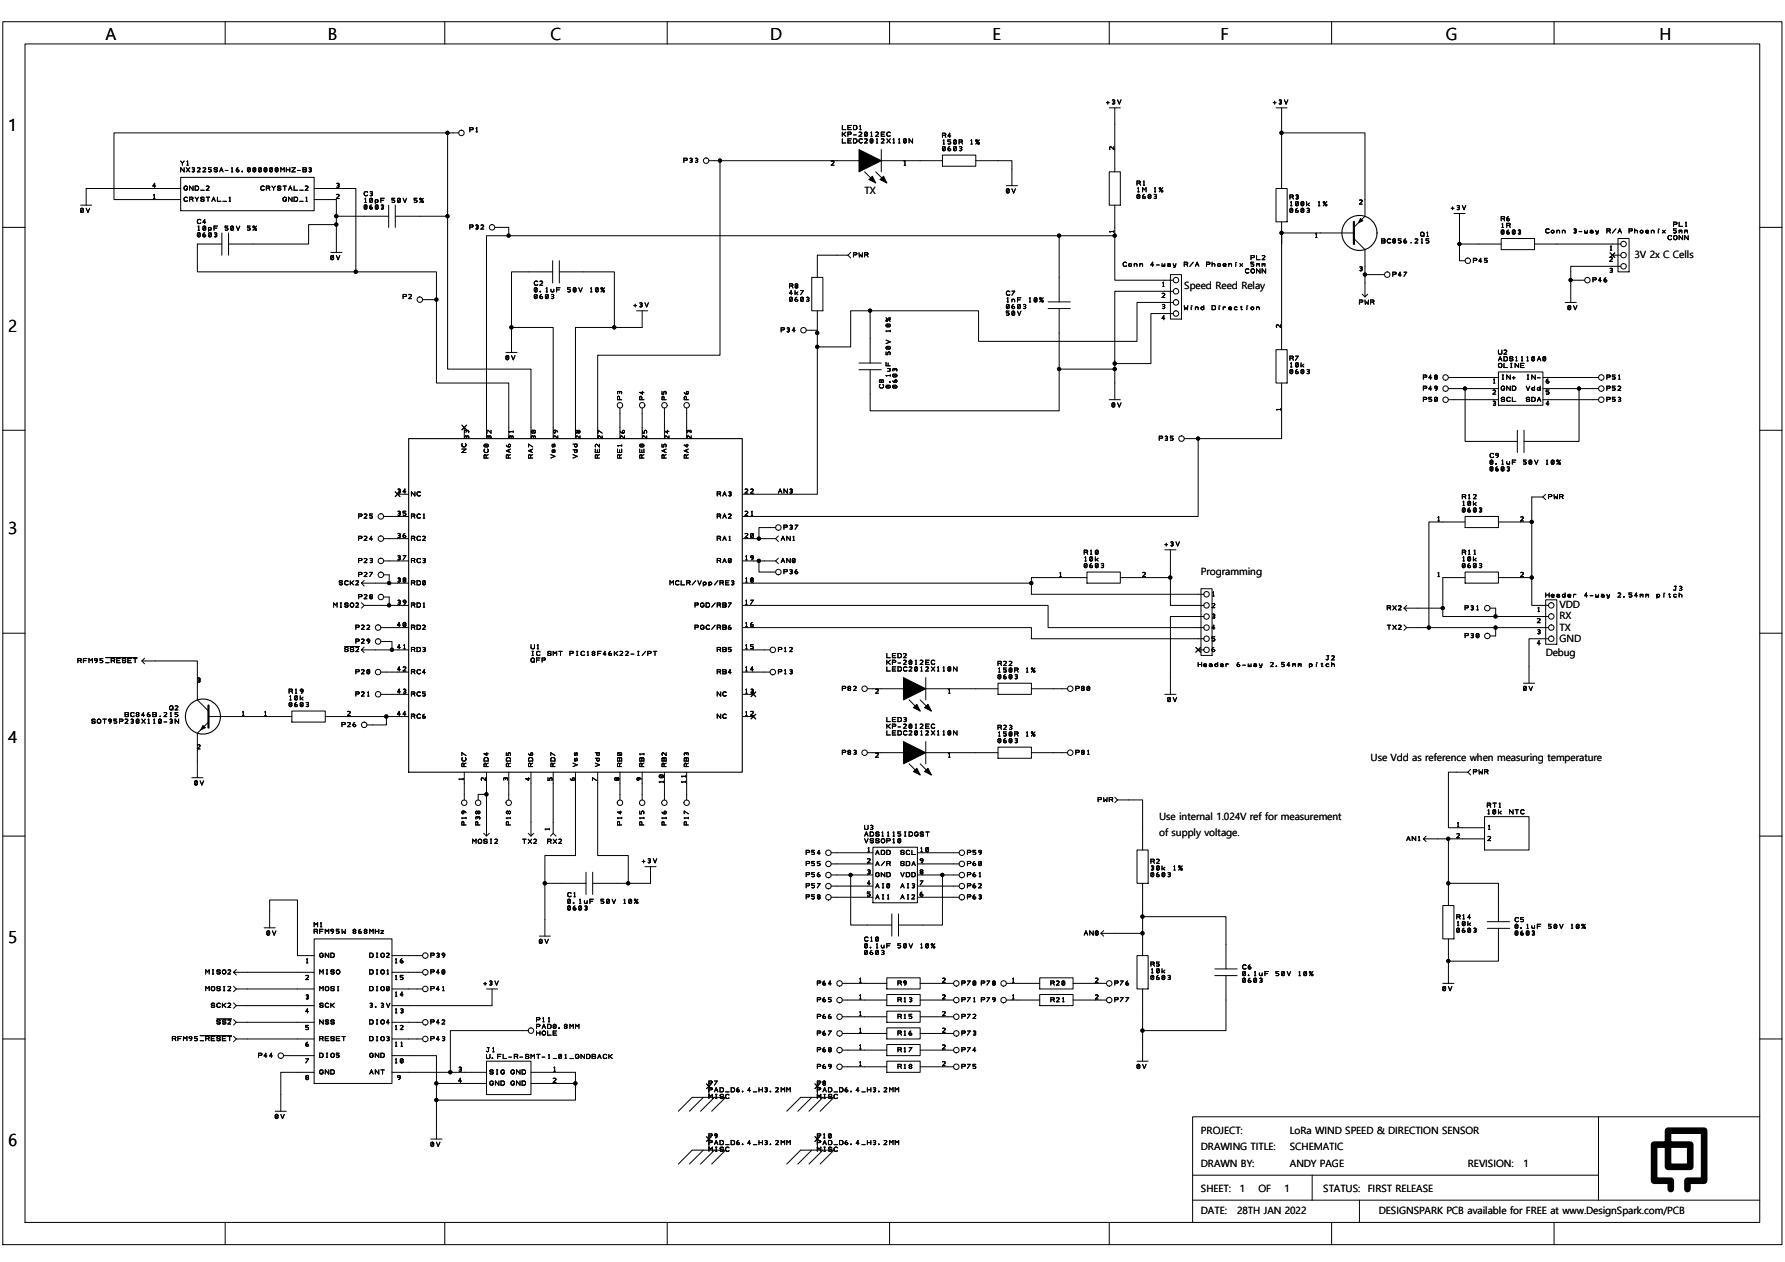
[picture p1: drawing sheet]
<svg xmlns="http://www.w3.org/2000/svg" width="420mm" height="297mm" viewBox="0 0 420 297" stroke-linecap="round" stroke-linejoin="round" font-family="sans-serif">
<defs><g id="words">
<g font-size="3.9">
<text x="24.8" y="9.4">A</text>
<text x="77.2" y="9.4">B</text>
<text x="129.5" y="9.4">C</text>
<text x="181.2" y="9.4">D</text>
<text x="233.5" y="9.4">E</text>
<text x="287.1" y="9.4">F</text>
<text x="340.1" y="9.4">G</text>
<text x="390.5" y="9.4">H</text>
<text x="1.9" y="30.9">1</text>
<text x="1.9" y="78">2</text>
<text x="1.9" y="125.8">3</text>
<text x="1.9" y="174.8">4</text>
<text x="1.9" y="222">5</text>
<text x="1.9" y="269.7">6</text>
</g>
<g font-size="2.4">
<text x="203.4" y="45.7">TX</text>
<text x="384.6" y="60.8">3V 2x C Cells</text>
<text x="278.6" y="68">Speed Reed Relay</text>
<text x="282.6" y="135.3">Programming</text>
<text x="366.9" y="143.2">VDD</text>
<text x="366.9" y="148.4">TX</text>
<text x="366.9" y="145.8">RX</text>
<text x="363.7" y="154.3">Debug</text>
<text x="366.9" y="151">GND</text>
<text x="322.5" y="179.2">Use Vdd as reference when measuring temperature</text>
<text x="272.8" y="192.9">Use internal 1.024V ref for measurement</text>
<text x="272.8" y="196.7">of supply voltage.</text>
<text x="282.6" y="266.8">PROJECT:</text>
<text x="303.5" y="266.8">LoRa WIND SPEED &amp; DIRECTION SENSOR</text>
<text x="282.6" y="270.8">DRAWING TITLE:</text>
<text x="282.6" y="274.7">DRAWN BY:</text>
<text x="303.5" y="270.8">SCHEMATIC</text>
<text x="303.5" y="274.7">ANDY PAGE</text>
<text x="345.4" y="274.7">REVISION:</text>
<text x="358.4" y="274.7">1</text>
<text x="282.6" y="280.5">SHEET:</text>
<text x="291.7" y="280.5">1</text>
<text x="296.1" y="280.5">OF</text>
<text x="302.2" y="280.5">1</text>
<text x="311.4" y="280.5">STATUS:</text>
<text x="321.8" y="280.5">FIRST RELEASE</text>
<text x="282.6" y="285.8">DATE:</text>
<text x="291.1" y="285.8">28TH JAN 2022</text>
<text x="324.4" y="285.8">DESIGNSPARK PCB available for FREE at www.DesignSpark.com/PCB</text>
</g>
</g></defs>
<g fill="#000" stroke="#000" stroke-width=".24">
<circle cx="105.3" cy="31.3" r=".38"/>
<circle cx="169.4" cy="37.8" r=".38"/>
<circle cx="301.5" cy="31.3" r=".38"/>
<circle cx="79.1" cy="50.9" r=".38"/>
<circle cx="79.1" cy="52.8" r=".38"/>
<circle cx="105.3" cy="50.9" r=".38"/>
<circle cx="119.7" cy="55.5" r=".38"/>
<circle cx="249.2" cy="55.5" r=".38"/>
<circle cx="262.3" cy="55.5" r=".38"/>
<circle cx="301.5" cy="54.8" r=".38"/>
<circle cx="343.4" cy="57.4" r=".38"/>
<circle cx="83.7" cy="64" r=".38"/>
<circle cx="102.7" cy="70.5" r=".38"/>
<circle cx="120.3" cy="77" r=".38"/>
<circle cx="144.5" cy="77" r=".38"/>
<circle cx="192.3" cy="78.4" r=".38"/>
<circle cx="204.7" cy="73.1" r=".38"/>
<circle cx="321.1" cy="64.6" r=".38"/>
<circle cx="369.5" cy="65.9" r=".38"/>
<circle cx="192.3" cy="81.6" r=".38"/>
<circle cx="249.2" cy="86.9" r=".38"/>
<circle cx="262.3" cy="85.5" r=".38"/>
<circle cx="262.3" cy="86.9" r=".38"/>
<circle cx="344.7" cy="91.4" r=".38"/>
<circle cx="371.5" cy="91.4" r=".38"/>
<circle cx="281.9" cy="103.2" r=".38"/>
<circle cx="91.5" cy="137.2" r=".38"/>
<circle cx="178.6" cy="132" r=".38"/>
<circle cx="178.6" cy="126.8" r=".38"/>
<circle cx="242.6" cy="137.2" r=".38"/>
<circle cx="275.4" cy="135.9" r=".38"/>
<circle cx="360.4" cy="135.9" r=".38"/>
<circle cx="360.4" cy="122.8" r=".38"/>
<circle cx="91.5" cy="142.5" r=".38"/>
<circle cx="92.2" cy="152.9" r=".38"/>
<circle cx="336.2" cy="147.7" r=".38"/>
<circle cx="339.5" cy="143.1" r=".38"/>
<circle cx="351.9" cy="145.1" r=".38"/>
<circle cx="351.9" cy="147.7" r=".38"/>
<circle cx="90.9" cy="168.6" r=".38"/>
<circle cx="114.4" cy="186.9" r=".38"/>
<circle cx="340.8" cy="197.4" r=".38"/>
<circle cx="128.2" cy="207.9" r=".38"/>
<circle cx="147.8" cy="207.9" r=".38"/>
<circle cx="200.1" cy="205.9" r=".38"/>
<circle cx="221.7" cy="205.9" r=".38"/>
<circle cx="268.8" cy="219.6" r=".38"/>
<circle cx="268.8" cy="215.7" r=".38"/>
<circle cx="340.8" cy="207.9" r=".38"/>
<circle cx="340.8" cy="226.2" r=".38"/>
<circle cx="102.7" cy="255" r=".38"/>
<circle cx="102.7" cy="258.9" r=".38"/>
<circle cx="105.9" cy="252.4" r=".38"/>
<circle cx="135.4" cy="255" r=".38"/>
<circle cx="268.8" cy="242.5" r=".38"/>
</g>
<g fill="none" stroke="#000" stroke-width=".24">
<path d="M.7 5.1h418.6v287.8h-418.6zM5.9 10.3h408.1v277.4h-408.1zM53 5.1v5.2M104.7 5.1v5.2M157 5.1v5.2M209.3 5.1v5.2M261 5.1v5.2M313.3 5.1v5.2M365.7 5.1v5.2M42.5 37.9l.4 .5M42.9 38.4v.5M43.3 37.9l-.4 .5"/>
<path d="M43.3 39.5v1l-.8-1v1M43.8 39.5l.8 1M44 38.9h.3M44 38.1l.1-.2v1M44.6 39.5l-.8 1M45.2 39.5h.5l.1 .2-.3 .3M45.4 40h.1M45.5 40l.3 .2-.1 .2h-.5M46.4 39.5h.4l.3 .2-.7 .8h.7M47.8 39.5h.4l.2 .2-.6 .8h.6M49.7 39.5h-.6v.4h.4l.2 .2-.2 .4-.4-.1M51.2 39.7l-.3-.2h-.5v.4l.5 .1 .3 .2-.3 .3h-.3l-.2-.3"/>
<path d="M54.4 39.6l.2-.1v1M56 39.5l-.3 .2-.1 .5M58.8 39.5v.9h-.5M58.8 39.5h-.5v.9M58.8 39.5l-.5 .9M60.1 39.5v.9h-.5M60.1 39.5h-.5v.9M60.1 39.5l-.5 .9M61.4 39.5v.9h-.5M61.4 39.5h-.5v.9M61.4 39.5l-.5 .9M62.7 39.5v.9h-.5"/>
<path d="M62.7 39.5h-.5v.9M62.7 39.5l-.5 .9M64 39.5h-.5v.9M64 39.5v.9h-.5M64 39.5l-.5 .9M65.3 39.5v.9h-.5M65.3 39.5h-.5v.9M65.3 39.5l-.5 .9M67.4 40h.8M67.4 39.5v1M68.2 39.5v1M68.7 39.5h.8l-.8 1h.8"/>
<path d="M71.3 39.5h.7l.1 .2-.2 .3 .2 .2-.1 .2-.7 .1zM71.3 40h.6M72.7 39.5h.5l.1 .2-.3 .3M72.9 40h.1M73 40l.3 .2-.1 .2h-.5M105.3 31.3h-78.5v15.7h15.7M105.3 31.3h2.6M105.3 31.3v19.6M110.5 30.5h.6l.3-.2-.3-.3h-.6v1M112 31h.3M112 30.2l.2-.2v1M160.9 37.7h.6l.2-.2-.2-.3h-.6v1"/>
<path d="M162.3 37.3h.5l.1 .2-.3 .2M162.5 37.7h.1M162.6 37.7l.3 .3-.1 .1h-.5M163.6 37.3h.5l.1 .2-.3 .2M163.8 37.7h.1M163.9 37.7l.3 .3-.1 .1h-.5M166.8 37.8h35.3M169.4 37.8v45.8h-28.8v19.6M195.6 38l.4-.1 .2 .2-.6 .8h.6M198.2 29.5v1h.8M198.2 31.1v1M198.2 32.7v1h.8"/>
<path d="M198.2 31.6h.2M198.4 31.6l.6 .5M199 31.1l-.6 .5M199.5 31.6h.6l.2-.3-.2-.2h-.6v1M199.5 30h.7M199.5 33.2h.7M200.3 29.5h-.8v1h.8M200.3 32.7h-.8v1h.8M200.8 29.5l.8 .2v.5l-.1 .2-.7 .1zM200.8 32.7l.8 .1v.5l-.1 .3-.7 .1zM200.8 31.7h.7M202.1 35.2l5.3 2.6-5.3 2.6z"/>
<path d="M202.1 31.2l.4-.1 .3 .2-.7 .8h.7M202.3 30.5h.3M202.3 29.7l.1-.2v1M202.9 32.8l-.5-.1-.3 .3 .2 .6 .4 .1 .2-.2M203.4 32.7h.4l.3 .2-.7 .8h.7M204 31.2h-.5v.8M204 31.2v.8h-.5M204 31.2l-.5 .8M204.9 32.1h.3M204.9 31.3l.2-.2v1M205.3 32.7l.1 .7a.34 .34 0 0 1-.6 .2M205.3 32.7h-.5v.9"/>
<path d="M205.3 32.7l-.5 .9M206 31.2l.4-.1 .3 .2-.7 .8h.7M206.2 33.7h.3M206.2 32.8l.2-.1v1M207.4 31.6h.6M207.4 35.2v5.2M207.4 32.7h.4l.2 .2-.6 .8h.6M207.4 37.8h14.3M208.2 31.1h-.8v1h.8M208.7 32.7l.8 1M209.5 31.3l-.5-.2-.3 .3 .1 .6 .4 .1 .3-.2M209.5 32.7l-.8 1"/>
<path d="M210.1 33.7h.4M210.1 32.8l.2-.1v1M211.4 33.7h.4M211.4 32.8l.2-.1v1M212.7 38.9h.4M212.7 38.1l.2-.2v1M213.2 32.7v.7a.33 .33 0 0 1-.5 .2M213.2 32.7h-.5v.9M213.2 32.7l-.5 .9M214.7 32.7v1l-.8-1v1M221.7 36.5h7.9v2.6h-7.9zM221.7 31.9h.6"/>
<path d="M221.9 33.9h.3M221.9 33.1l.2-.2v1M222.3 31.9l.3-.3-.1-.2h-.8v.9M222.3 34.6h-.5v.8M222.3 31.9l.3 .4M222.3 34.6v.8h-.5M222.3 34.6l-.5 .8M223.5 34.5l-.4 .2-.1 .5M223.7 32h-.7l.5-.6v.9M223.7 32.9h-.7v.4h.5l.2 .3-.2 .3-.5-.1M224.9 33v.8h-.5M224.9 33h-.5v.8"/>
<path d="M224.9 34.6v.8h-.5M224.9 34.6h-.5v.8M224.9 33l-.5 .8M224.9 34.6l-.5 .8M225.7 33.4h.5M225.7 34.6h.5l.1 .1-.2 .3M225.9 35h.2M226.1 35l.2 .2-.1 .2h-.5M226.2 33.4l.3-.2-.1-.2-.7-.1v1M226.2 33.4l.3 .5M228.4 33.9h.4M228.4 33.1l.2-.2v1"/>
<path d="M229.6 37.8h8.5v5.9M229.7 32.9l.2 .1-.1 .3-.2-.1zM230.2 33.6l.2 .1-.1 .2-.2-.1zM230.4 32.9l-.8 1M260.3 24.2h.7M260.7 23.8v.7M261 25.4h2.6M261.7 23.6h.5l.1 .1-.2 .3M261.9 24h.2M262.1 34.5v.7l-.8-.7-.2 .3v.4M262.1 24l.2 .2-.1 .2h-.5M262.3 25.4v15"/>
<path d="M262.9 23.5l.5 1 .4-1M299.6 24.2h.6M299.9 23.8v.7M300.2 25.4h2.6M301 23.6h.5v.1l-.2 .3M301.1 24h.2M301.3 24l.2 .2v.2h-.5M301.5 31.3h19.7v19.6l-2.6 2.6M301.5 25.4v19M302.2 23.5l.4 1 .4-1M.7 53.5h5.2M19 48.3h2.6"/>
<path d="M19.5 49.1v.8h-.5M19.5 49.1a.33 .33 0 0 0-.5 .2v.6M19.5 49.1l-.5 .8M20.3 49l.4 1 .4-1M36.1 46.7h.4M36.1 45.9l.2-.2v1M36.6 43.8h-.6l.4-.7v1M42.5 41.7h31.4v7.9h-31.4zM42.5 44.4h-22.2v3.9M44.1 46.6l-.5-.2-.3 .3 .2 .6 .4 .1 .2-.2M44.1 44.1l-.5-.3-.3 .3v.3a.41 .41 0 0 0 .4 .4 .41 .41 0 0 0 .4-.4h-.2M44.6 46.9h.6"/>
<path d="M45.2 46.9l.2-.3-.1-.1-.7-.1v1M45.2 46.9l.2 .5M45.4 43.8v1l-.8-1v1M45.9 46.4l.4 .5M45.9 43.8l.8 .2v.4l-.1 .3-.7 .1zM46.3 46.9v.5M46.6 54.2h.3M46.6 53.4l.2-.2v1M46.7 46.4l-.4 .5M47 54.9h-.5v.8M47 54.9v.8h-.5M47 54.9l-.5 .8"/>
<path d="M47.2 44.8h.8M47.3 51.8l-.5-.2-.4 .4 .2 .5 .4 .1 .3-.1M48 46.6l-.2-.2-.5 .1v.3l.5 .1 .2 .2-.2 .3h-.3l-.3-.3M48.2 54.8l-.4 .2v.5M48.3 53.3l.1 .6a.34 .34 0 0 1-.6 .2M48.3 53.3h-.5v.8M48.3 53.3l-.5 .8M48.4 52.3h-.6l.4-.7v1M48.5 46.4h.9M48.5 43.9l.4-.1 .3 .2-.7 .8h.7M48.9 46.4v1M49.1 53.8a.33 .33 0 0 1 .5-.2 .33 .33 0 0 1 0 .5 .33 .33 0 0 1-.5-.2"/>
<path d="M49.1 53.5v.9M49.6 54.9v.8h-.5M49.6 54.9h-.5v.8M49.6 54.9l-.5 .8M49.8 47.4l.4-1 .5 1M50 47h.5M50.4 53.7h.6M50.4 54.9h.5l.1 .1-.2 .3M50.6 55.3h.2M50.8 55.3l.2 .2-.1 .2h-.5M51.2 46.4v1h.8M51.2 53.2h-.8v1"/>
<path d="M51.7 40.5l.4-1 .4 1M51.8 40h.5M52.2 57.4h-5.8v6.6h37.3M52.2 54.8v5.3M52.5 47.4h.8M53 40.1h.6M53.6 53.2h-.6v.4h.4l.2 .3-.2 .3-.4-.1M53.8 54.8v5.3M53.9 47.4h.4M53.9 46.6l.2-.2v1M54.4 40.5h.4M54.9 53.3v.8h-.5"/>
<path d="M54.9 53.3h-.5v.8M54.9 53.3l-.5 .8M55.6 53.2l.4 1 .4-1M56.9 40.4h.2zM58.9 53.2h-.7v.4h.4l.3 .3-.3 .3-.4-.1M59.6 53.2l.2 .1v.2l-.3-.1zM60 53.9h.3v.2l-.2 .1zM60.3 53.2l-.8 1M62.2 44l-.5-.2-.3 .3 .1 .6 .4 .1 .3-.2M62.7 44.3h.5M63.2 44.3l.3-.3-.1-.1-.7-.1v1M63.2 44.3l.3 .5"/>
<path d="M64 43.8l.4 .5M64.4 44.3v.5M64.8 43.8l-.4 .5M66.1 40.5v-1l.4 .5 .4-.5v1M66.1 44l-.3-.2h-.3l-.2 .2 .2 .3 .5 .1v.3l-.5 .1-.2-.3M66.6 43.8h.8M67 43.8v1M67.4 46.7l-.5-.3-.2 .2-.1 .5a.41 .41 0 0 0 .4 .3 .41 .41 0 0 0 .4-.4h-.2M67.9 44.8l.4-1 .4 1M68.1 44.4h.4M68.7 46.4v1l-.8-1v1M69.2 46.4l.7 .2 .1 .5-.1 .2-.7 .1z"/>
<path d="M69.2 43.8v1h.8M70 40.1h.6M70.5 47.4h.8M70.5 44.8h.8M71.8 43.9l.4-.1 .3 .2-.7 .8h.7M72 47.4h.3M72 46.6l.1-.2v1M73.9 44.4h9.8v19.6M73.9 47h5.2v12.4M77.8 59.4h2.7M79.1 52.9h-6.5v4.5h-18.8M79.1 45.8l.4-.1 .3 .3-.7 .7h.7"/>
<path d="M79.1 50.9h12.3M79.2 43.2h.5l.1 .2-.3 .2M79.4 43.6h.1M79.5 43.6l.3 .3-.1 .1h-.5M85.8 47.6h.4M85.8 46.8l.2-.1v.9M86.3 48.3h-.5v.8M86.3 48.3v.8h-.5M86.3 48.3l-.5 .8M86.5 45.3l-.5-.2-.3 .3 .1 .6 .5 .1 .2-.2M87.1 45.2h.5l.1 .1-.3 .3M87.2 45.6h.2"/>
<path d="M87.4 48.2l-.3 .3-.1 .5M87.4 45.6l.3 .2-.1 .2h-.5M87.6 46.7h-.5v.9M87.6 46.7v.9h-.5M87.6 46.7l-.5 .9M88.3 47v.9M88.3 47.2a.34 .34 0 0 1 .5-.2 .34 .34 0 0 1 0 .6 .34 .34 0 0 1-.5-.2M88.9 48.3h-.5v.8M88.9 48.3v.8h-.5M88.9 48.3l-.5 .8M89.6 47.1h.7M89.7 48.3h.5l.1 .2-.3 .2"/>
<path d="M89.8 48.7h.2M90 48.7l.3 .3-.1 .1h-.5M90.4 46.7h-.8v.9M91.4 48.3v5.2M92.9 46.7h-.7v.4h.4l.3 .2-.3 .3h-.4M93 50.9h12.3M93 48.3v5.2M94.1 46.7v.9h-.5M94.1 46.7h-.5v.9M94.1 46.7l-.5 .9M94.8 46.7l.5 .9 .4-.9M98.1 46.7h-.6v.4h.4l.2 .2-.2 .3h-.4"/>
<path d="M98.8 46.7h.2l.1 .2-.3 .1zM99.3 47.4l.2-.1 .1 .3h-.3zM99.6 46.7l-.8 .9M105.3 50.9v36h19.6v16.3M110.5 53.4h.6l.3-.2-.3-.3h-.6v1M111.9 53h.5l.1 .2-.2 .2M112.1 53.4h.2M112.3 53.4l.2 .3-.1 .1h-.5M113.2 53l.4-.1 .2 .3-.6 .7h.6M116.4 53.5h3.3v2M119.7 55.5h-5.2v47.7M119.7 55.5h142.6"/>
<path d="M200.2 59.4l-.7 .7M200.8 60h.6l.2-.3-.2-.2h-.6v1M202.1 59.5l.1 1 .3-.5 .4 .5v-1M203.4 60h.6M203.4 40.4l2.6 2.6M204 60l.2-.3v-.1l-.8-.1v1M204 60l.2 .5M205.3 41.5l.7 1.5-1.5-.7zM206 40.4l2.7 2.6M207.1 42.3l.8-.8 .8 1.5zM236.8 43.7h2.6M237.4 44.5h-.5v.8"/>
<path d="M237.4 44.5v.8h-.5M237.4 44.5l-.5 .8M238.1 44.4l.4 1 .4-1M249.2 55.5v15.5M261 40.4h2.6v7.9h-2.6zM262.1 54.3v.4M262.1 54.5h-1l.1 .2M262.3 55.5v10.5h13.7M262.3 48.3v7.2M267.5 43.1h.6M267.7 45.2h.3M267.7 44.3l.2-.1v1"/>
<path d="M268.1 43.1l.2-.2v-.2l-.8-.1v1M268.1 45.8h-.5v.8M268.1 43.1l.2 .5M268.1 45.8v.8h-.5M268.1 45.8l-.5 .8M268.8 45.2v-1l.4 .5 .5-.5v1M269 43.6h.3M269 42.8l.2-.2v1M269.2 45.7l-.3 .3-.1 .5M270.7 45.8v.8h-.5M270.7 45.8h-.5v.8M270.7 45.8l-.5 .8"/>
<path d="M271.5 45.8h.5l.1 .2-.2 .2M271.6 45.2h.3M271.6 44.3l.2-.1v1M271.7 46.2h.2M271.9 46.2l.2 .3-.1 .1h-.5M272.8 44.2l.3 .1-.1 .2-.2-.1zM273.2 44.9l.3-.1 .1 .3-.3 .1zM273.6 44.2l-.8 1M300.2 44.4h2.6v7.8h-2.6zM301.5 52.2v30.1M301.5 54.8h17.1M303.5 46.4h.6"/>
<path d="M303.7 47.6l.1-.2v1M303.7 48.4h.3M304.1 49.1h-.5v.8M304.1 46.4l.2-.3-.1-.1-.7-.1v1M304.1 49.1v.8h-.5M304.1 46.4l.2 .5M304.1 49.1l-.5 .8M304.9 46h.5l.1 .1-.3 .3M305.1 46.4h.1M305.2 49l-.3 .3-.1 .5M305.2 46.4l.3 .2-.1 .2h-.5M305.4 47.5v.8h-.5"/>
<path d="M305.4 47.5a.34 .34 0 0 0-.6 .2l.1 .6M305.4 47.5l-.5 .8M306.7 49.1a.34 .34 0 0 0-.6 .2l.1 .6M306.7 47.5a.34 .34 0 0 0-.6 .2l.1 .6M306.7 47.5v.8h-.5M306.7 49.1v.8h-.5M306.7 47.5l-.5 .8M306.7 49.1l-.5 .8M307.4 47.4v1M307.4 48.1h.3M307.5 49.1h.5l.1 .2-.3 .2M307.7 48.1l.4 .3"/>
<path d="M307.7 49.5h.1M307.8 49.5l.3 .3-.1 .1h-.5M308.1 47.8l-.4 .3M309.6 55.9h.3M309.6 55.1l.1-.2v1M310.2 48.4h.3M310.2 47.6l.2-.2v1M311.4 47.4l.3 .1-.1 .3-.2-.1zM311.8 48.2l.3-.1 .1 .2-.3 .1zM312.2 47.4l-.8 1M318.6 56.1l2.6 2.7v11.1l.6-.7M319.9 47.1h.4l.2 .2-.6 .7h.6"/>
<path d="M320.1 51.4l.5 .5-1 .6zM325.1 56.2l.7 .1 .1 .2-.2 .2 .2 .3-.1 .1-.7 .1zM325.1 56.7h.6M327.2 56.4l-.5-.2-.3 .3 .2 .6 .4 .1 .2-.2M327.9 56.7l-.2 .3 .2 .2 .5-.2-.3-.3M327.9 56.7l-.2-.2 .2-.3 .5 .3-.3 .2M327.9 56.7h.2M329.7 56.2h-.7v.4h.4l.3 .3-.3 .3-.4-.1M330.7 56.2l-.3 .3-.1 .5M332 57v.2M332.9 56.3l.4-.1 .3 .3-.7 .7h.7M334.4 57.2h.3"/>
<path d="M334.4 56.4l.2-.2v1M334.8 55.4l.3 .2M335.7 55.6h.4M335.7 54.8l.2-.2v1M336.2 56.2h-.6v.4h.4l.2 .3-.2 .3-.4-.1M341.4 49h.7M341.8 48.7v.6M342.1 50.2h2.6M342.8 48.5h.5l.1 .1-.2 .3M343 48.9h.2M343.2 48.9l.2 .2-.1 .2h-.5M343.4 50.2v11.2h1.3"/>
<path d="M343.4 57.4h9.8M344.1 48.4l.4 .9 .4-.9M353.2 56.1h7.9v2.7h-7.9zM353.2 51.5h.6M353.4 53.5h.3M353.4 52.7l.1-.1v.9M353.8 51.5l.2-.3v-.1l-.8-.1v1M353.8 54.2h-.5v.8M353.8 51.5l.2 .5M353.8 54.2v.8h-.5M353.8 54.2l-.5 .8M354.5 53h.6"/>
<path d="M354.9 51l-.3 .2-.1 .5M354.9 54.1l-.3 .3-.1 .5M355.1 53l.2-.2v-.2h-.8v.9M355.1 53l.2 .5M356.4 54.2v.8h-.5M356.4 54.2h-.5v.8M356.4 54.2l-.5 .8M357.2 54.2h.5l.1 .2-.3 .2M357.4 54.6h.1M357.5 54.6l.3 .3-.1 .1h-.5M361.1 57.4h20.2M364.5 54l-.5-.1-.3 .3 .1 .6h.5l.2-.1"/>
<path d="M366.3 54.4l.2-.2 .4 .1 .1 .5M366.3 54.2v.6M367.6 54.4l.3-.2 .3 .1 .1 .5M367.6 54.2v.6M370.3 53.9h.5l.1 .2-.3 .2M370.5 54.3h.1M370.6 54.3l.3 .3-.1 .2h-.5M371.5 54.5h.7M372.8 54.2v.6h.4M373.2 54.5v.3M373.5 54.2v.6h-.3M374.1 54.3h.6l.1 .5"/>
<path d="M374.8 54.6l-.2-.2-.5 .2 .3 .2 .4-.1M375.5 54.2l.2 .5 .3-.2M376 54.5l-.1 .5h-.4M376.1 54.2l-.1 .3M378.1 54.3h.5M378.6 54.3l.3-.2-.1-.2h-.7v.9M378.6 54.3l.3 .5M378.8 59.5l1.1 1.1M378.9 58.9h.3M378.9 58.1l.2-.2v1M379.9 59.5l-1.1 1.1M380.2 53.9l-.8 .9"/>
<path d="M380.7 56.1h2.6v7.9h-2.6zM380.7 54.8l.4-.9 .4 .9M380.9 54.4h.4M383.3 54.3h.6l.2-.2-.2-.2h-.6v.9M384.6 54.4l.3-.2 .3 .1 .1 .5M384.6 53.9v.9M387.2 54.4l.4 .2 .3-.2-.1-.1h-.5l-.1 .3 .3 .2h.4M388.5 54.4l.3-.2 .3 .1 .1 .5M388.5 54.2v.6M390.2 53.9h.1M390.2 54.2v.6M391.2 54.2l.6 .6"/>
<path d="M391.8 54.2l-.6 .6M393.3 55.6l-.5-.2-.3 .4 .1 .5 .4 .1 .3-.2M393.8 52.8h.5l.3-.3-.3-.2h-.5v1M394.4 53.9h-.6v.4h.4l.2 .2-.2 .3h-.4M395.1 54.3h.3M395.1 52.3v1h.8M395.1 54.2v.6M395.4 54.3h.3v.5M395.4 54.3v.2M395.9 55.4v1l-.8-1v1M396.4 54.3h.3M396.4 54.2v.6"/>
<path d="M396.6 53.3h.3M396.6 52.5l.1-.2v1M396.7 54.3h.3v.5M396.7 54.3v.2M397.2 55.4v1l-.8-1v1M414 53.5h5.3M78.4 60.2v.8h-.5M78.4 60.2a.34 .34 0 0 0-.6 .2l.1 .6M78.4 60.2l-.5 .8M79.1 60.1l.4 1 .5-1M83.7 64h19v6.5M94.8 69.8h.6l.3-.3-.3-.2h-.6v1"/>
<path d="M96.2 69.4l.4-.1 .2 .2-.6 .8h.6M99.4 70.5h3.3M102.7 70.5v19.6h17v13.1M120.4 77.1h9.8v26.1M120.4 77.1v5.8M126.3 67.8v.8h-.5M126.3 67.8h-.5v.8M126.3 69.4h-.5v.8M126.3 69.4v.8h-.5M126.3 67.8l-.5 .8M126.3 69.4l-.5 .8M126.5 66.3l-.5-.1-.3 .3 .2 .6h.4l.2-.1"/>
<path d="M127 66.2h.4l.3 .2-.7 .7h.7M127 68.6h.2zM127.4 69.3l-.3 .2-.1 .5M128.5 68.7h.3M128.5 67.9l.2-.2v1M128.9 69.4v.8h-.5M128.9 69.4h-.5v.8M128.9 69.4l-.5 .8M129.6 68.1l.1 .5 .3 .1 .3-.2M129.7 69.4h.5l.1 .1-.3 .3M129.9 69.8h.1M130 64h-9.6v13.1"/>
<path d="M130 61.4v5.2M130 69.8l.3 .2-.1 .2h-.5M130.3 68.1v.6M131 68.2h.6M131.6 64h12.9v13.1M131.6 61.4v5.2M131.8 67.7h-.8v1M134.2 67.7h-.6v.4h.4l.2 .3-.2 .3-.4-.1M135.5 67.8h-.5v.8M135.5 67.8v.8h-.5M135.5 67.8l-.5 .8M136.2 67.7l.4 1 .4-1"/>
<path d="M139 68.7h.3M139 67.9l.1-.2v1M140.7 67.8v.8h-.5M140.7 67.8h-.5v.8M140.7 67.8l-.5 .8M141.5 67.7l.2 .1v.3l-.3-.1zM142 68.4l.2 .1-.1 .2-.2-.1zM142.2 67.7l-.8 1M144.5 77.1h-9.1v26.1M149.1 71.9h.7M149.5 71.6v.6M149.8 73.1h2.6"/>
<path d="M150.5 71.3a.34 .34 0 0 1 .6 .2l-.2 .3M150.7 71.8h.2M150.9 71.8l.2 .2-.1 .2h-.5M151.1 73.1v4h-6.6M151.7 71.3l.5 .9 .4-.9M183.8 77.6h.6l.2-.2-.2-.3h-.6v1M185.2 77.2h.5l.1 .2-.3 .2M185.4 77.6h.1M185.5 77.6l.3 .3-.1 .1h-.5M185.8 67.3h.5M186.3 70v.8h-.5M186.3 70h-.5v.8"/>
<path d="M186.3 67.3l.3-.2-.1-.2-.7-.1v1M186.3 67.3l.3 .5M186.3 70l-.5 .8M186.4 69h-.6l.4-.6v1M187.1 68.4v1M187.1 69h.2M187.1 77.8h-.7l.4-.7v1M187.3 67.3l-.2 .2 .2 .3 .4-.3-.2-.2M187.3 67.3l-.2-.2a.33 .33 0 0 1 .3-.3 .33 .33 0 0 1 .3 .3l-.2 .2M187.3 67.3h.2M187.3 69l.4 .4M187.5 70l-.3 .2-.1 .5"/>
<path d="M187.7 68.7l-.4 .3M188.4 68.4h.6l-.6 1M188.9 70v.8h-.4M188.9 70h-.4v.8M188.9 70l-.4 .8M189.7 77.7h2.6v.7M189.8 70h.5v.2l-.2 .2M189.9 70.4h.2M190.1 70.4l.2 .3v.1h-.5M191 65.3h2.6v7.8h-2.6zM192.3 73.1v8.5M199.5 60.1h-7.2v5.2"/>
<path d="M199.5 60.1l.7 .6M204.7 73.1h-4.5v8.5h-7.9M204.7 73.1v12.3M208.5 74.8l1 .8M208.6 76.4h.8v.5M208.6 75.3l.2 .1-.1 .2-.2-.1zM208.6 76.4v.5h.8M208.6 76.4l.8 .5M209.1 74.9l.3-.1 .1 .2-.3 .1zM209.5 77.7v.4M209.5 77.9h-1l.1 .2M237 71.1h.3"/>
<path d="M237 70.2l.1-.1v1M237.4 71.7v.9h-.5M237.4 71.7h-.5v.9M237.4 71.7l-.5 .9M237.4 73.2h-.6v.4h.4l.2 .3-.2 .3-.4-.1M237.6 68.7l-.5-.2-.3 .3 .2 .6 .4 .1 .2-.2M238.1 68.5h.6l-.6 1M238.1 70.4v.7M238.1 70.7l.2-.3 .4 .1v.6M238.5 71.6l-.3 .3-.1 .5M238.7 73.3h-.5v.8M238.7 73.3v.8h-.5"/>
<path d="M238.7 73.3l-.5 .8M239.4 70.6h.7M239.4 73.2l.4 1 .4-1M240 71.7v.9h-.5M240 71.7h-.5v.9M240 71.7l-.5 .9M240.2 70.1h-.8v1M240.8 71.7h.5l.1 .2-.3 .2M241 72.1h.1M241.1 72.1l.3 .3-.1 .2h-.5M242.2 71.1h.3M242.2 70.2l.1-.1v1"/>
<path d="M243.9 70.2v.8h-.5M243.9 70.2a.34 .34 0 0 0-.6 .1l.1 .7M243.9 70.2l-.5 .8M244.7 70.1l.3 .1-.1 .2-.3-.1zM245.1 70.8l.3-.1 .1 .3-.3 .1zM245.5 70.1l-.9 1M246.6 72.6h5.2M246.6 71h5.2M249.2 72.6v14.3M265.1 61.9l-.5-.2-.3 .3 .1 .6 .4 .1 .3-.2M266.9 62.3l.2-.3 .3 .1 .1 .6M266.9 62v.7"/>
<path d="M268.2 62.3l.2-.3 .4 .1v.6M268.2 62v.7M271.5 62.4h-.7l.4-.7v1M272.1 62.4h.7M273.4 62v.6h.3M273.4 69.1l.4-.1 .3 .3-.7 .7h.7M273.5 71.7h.5l.1 .2-.3 .2M273.6 67.4h.3M273.6 66.6l.1-.2v1M273.7 72.1h.1M273.7 62.4v.2M273.8 72.1l.3 .3-.1 .2h-.5"/>
<path d="M274.1 62v.6h-.4M274.1 74.9h-.7l.4-.6v1M274.7 62.1h.6l.1 .6M275.4 64.6h2.6v10.5h-2.6zM275.4 62.4l-.3-.1-.4 .1 .3 .3 .4-.2M276 73.8h-5.2v11.8h-8.5M276 68.6h-13.7v25.5M276 71.2h-8.5v9.1h-37.3v-7.2h-25.5M276 62l.3 .5 .3-.1M276.6 62.4l-.2 .5h-.3M276.7 62l-.1 .4M278.6 71.9l.1 1 .4-.5 .3 .5 .1-1"/>
<path d="M278.6 62.2h.6M279.2 62.2l.3-.3-.1-.1-.8-.1v1M279.2 62.2l.3 .5M280.3 72h.1M280.3 72.2v.7M280.8 61.7l-.8 1M281.3 72.2v.7M281.3 72.5l.2-.3 .3 .1 .1 .6M281.3 62.7l.4-1 .4 1M281.4 62.3h.5M283.2 72.5a.34 .34 0 0 0-.5-.2 .34 .34 0 0 0 0 .5 .34 .34 0 0 0 .5-.2M283.2 71.9v1"/>
<path d="M283.9 62.2h.6l.2-.3-.2-.2h-.6v1M285.2 71.9l.7 .2 .1 .5-.2 .2-.6 .1zM285.2 61.7v1M285.2 62.3l.2-.3 .4 .1v.6M286.8 72h.1M286.8 72.2v.7M287.8 62.3l.4 .1 .3-.1-.1-.2h-.5l-.1 .3 .2 .3 .5-.1M287.8 72.2v.7M288.4 72.3l-.4-.1-.2 .3M289.1 72.5l.3 .1h.3l.1-.2-.3-.2-.4 .2v.2l.3 .3 .4-.1M289.1 62v.7M289.1 62.3l.3-.3 .3 .1 .1 .6"/>
<path d="M290.7 61.8h.1M290.7 62v.7M291.1 72.3l-.4-.1-.3 .3 .1 .3h.6M291.7 62l.7 .7M291.9 72.2h.4M292.1 72.1v.7h.2M292.4 62l-.7 .7M293.4 72h.1M293.4 72.2v.7M293.9 63.4l-.5-.1-.4 .3 .2 .6 .4 .1 .3-.2M294.3 60.6h.6l.3-.2-.3-.3h-.6v1M295 61.7h-.7v.4h.5l.2 .3-.2 .3-.5-.1"/>
<path d="M295.7 72.5l.2-.3 .3 .1 .1 .6M295.7 60.1v1h.8M295.7 62v.7M295.7 72.2v.7M295.7 62.1h.3M296 62.1h.3v.6M296 62.1v.3M296.5 63.3v1l-.8-1v1M297 60.2l.4-.1 .2 .3-.6 .7h.6M297 62v.7M297 62.1h.3M297.3 62.1h.3v.6"/>
<path d="M297.3 62.1v.3M297.8 63.3v1l-.8-1v1M301.3 76.4v.7l-.7-.7-.3 .3 .1 .4M319.9 71.1h.5l.3-.3-.3-.2h-.5v1M319.9 62.8h.5l.1 .2-.2 .2M320.1 63.2h.2M320.3 63.2l.2 .3-.1 .1h-.5M320.5 69.2l.7 .7M321.2 70.6l.1 1 .3-.5 .3 .5 .1-1M321.2 64.6h4.5M322.5 71.1h.5M323 71.1l.3-.3-.1-.1-.7-.1v1"/>
<path d="M323 71.1l.3 .5M327.7 64.6h.6l.2-.3-.2-.2h-.6v.9M329.7 64.7h-.7l.4-.6v.9M330.3 64.1h.7l-.7 .9M346.7 61.3h.5l.3-.3-.3-.2h-.5v1M348.6 61.4h-.6l.4-.6v1M349.9 60.8h-.6v.4h.4l.2 .2-.2 .4-.4-.1M368.3 71.2h2.6M369.5 72v.8h-.5M369.5 72h-.5v.8M369.5 72l-.5 .8M369.6 66h3.2"/>
<path d="M370.2 71.9l.4 1 .4-1M374.8 65.9h.6l.2-.3-.2-.2h-.6v1M376.8 66h-.7l.4-.6v1M377.8 65.4l-.3 .2-.1 .5M378.7 60.6l.4-.1 .3 .3-.7 .7h.7M378.8 63.2h.5l.1 .2-.3 .2M379 63.6h.1M379.1 63.6l.3 .3a.33 .33 0 0 1-.6 .1M379.4 60.1h1.9M381.3 62.7h-11.7v8.5M119 82.9h2.7M119.6 83.8v.8h-.5"/>
<path d="M119.6 83.8h-.5v.8M119.6 83.8l-.5 .8M120.4 83.7l.4 1 .4-1M145.8 92.4l-.3-.3-.1 .1v.5M145.8 94.1v-.6l-.3-.3-.2 .3v.6h1M145.8 92.4v.1M145.8 92.4l.2-.3 .2 .1v.5M145.9 96v7.2M151 94.1v-.6l-.2-.3-.3 .3v.6h1M151.1 96v7.2M151.2 92.1v.7l-.7-.4h1M155.8 92.1v.7h.4v-.4l.2-.3 .3 .3v.4"/>
<path d="M156.2 94.1v-.6l-.2-.3-.2 .3v.6h.9M156.3 96v7.2M161 92.4l.2 .3 .5 .1M161.5 94.1v-.6l-.3-.3-.2 .3v.6h1M161.6 96v7.2M192.3 81.6v34.7h-17.7M202.1 85.4h5.3M202.1 87h5.3M207.1 90.5l-.2 .5 .3 .3 .6-.1 .1-.4-.2-.3M207.4 89.6l-.3-.2-.2 .2 .2 .4 .3-.2M207.4 89.6l.2-.2 .3 .2-.3 .4-.2-.2M207.4 89.6v.2"/>
<path d="M208.5 82.8v.7h.4v-.4l.2-.3 .4 .3-.1 .4M208.5 85.3v.8h1M208.5 80l1 .5-1 .4M208.6 81.6h.8v.5M208.6 90.8v.4h.8M208.6 90.8h.8v.4M208.6 81.6v.5h.8M208.6 90.8l.8 .4M208.6 81.6l.8 .5M208.8 86.7h.7M209 85.4v.7M209.2 86.7l.3 .3-.1 .3-.6 .1"/>
<path d="M209.4 89.8v.2zM209.5 88.2v.3M209.5 88.4h-1l.1 .1M210.1 89.6l.2 .3 .5 .1M210.1 90.8v.4h.8M210.1 90.8l.7-.1a.34 .34 0 0 1 .1 .5M210.1 88.1h.7a.33 .33 0 0 1 .1 .5M210.1 88.1v.5h.8M210.1 90.8l.8 .4M210.1 88.1l.8 .5M210.5 87l.3-.3a.34 .34 0 0 1 .1 .6M210.5 87l-.2-.3-.2 .1v.5"/>
<path d="M210.5 87v.2M249.2 86.9v9.8h-44.5v-9.7M249.2 86.9h13.1M261 94.1h2.6M262.2 94.9h-.5v.8M262.2 94.9v.8h-.5M262.2 94.9l-.5 .8M262.9 94.8l.5 1 .4-1M300.2 82.3h2.6v7.8h-2.6zM301.3 96.2v.3M301.3 96.4h-1l.2 .1M301.5 90.1v13.1h-19.6"/>
<path d="M303.5 84.3h.6M303.7 86.4h.3M303.7 85.6l.1-.2v1M304.1 84.3l.2-.2-.1-.2-.7-.1v1M304.1 87h-.5v.9M304.1 84.3l.2 .5M304.1 87v.9h-.5M304.1 87l-.5 .9M304.8 83.8h.7l-.7 1M305.2 87l-.3 .2-.1 .5M305.4 85.5v.8h-.5M305.4 85.5h-.5v.8"/>
<path d="M305.4 85.5l-.5 .8M306.1 85.4v1M306.1 86h.3M306.4 86l.4 .4M306.7 87l.1 .7a.34 .34 0 0 1-.6 .2M306.7 87h-.5v.9M306.7 87l-.5 .9M306.8 85.7l-.4 .3M307.5 87h.5l.1 .2-.3 .2M307.7 87.4h.1M307.8 87.4l.3 .3-.1 .2h-.5M334.9 94h.6l.2-.3-.2-.2h-.6v1"/>
<path d="M334.9 88.8h.6l.2-.3-.2-.2h-.6v.9M334.9 91.4h.6l.2-.3-.2-.2h-.6v1M336.9 93.5h-.7v.4h.4l.3 .3-.3 .3-.4-.1M336.9 88.9h-.7l.4-.6v.9M336.9 91.5h-.7l.4-.6v1M337.8 88.8l-.3-.3 .3-.2 .4 .2-.3 .3M337.8 88.8l-.3 .2 .3 .2 .4-.2-.3-.2M337.8 88.8h.1M338.1 93.6v.8h-.5M338.1 93.6h-.5v.8M338.1 93.6l-.5 .8M338.2 91.1l-.1 .5-.3 .3"/>
<path d="M340.8 94.1h11.8M340.8 91.5h11.8M340.8 88.8h11.8M344.7 91.5v12.4h12.3M351.3 91.9l.4-.1 .2 .2-.6 .8h.6M351.3 94.5h.5l.1 .2-.2 .2M351.4 90.2h.3M351.4 89.3l.2-.1v1M351.5 94.9h.2M351.7 94.9l.2 .3-.1 .1h-.5M352.6 87.5h10.4v7.9h-10.4zM352.6 82.4v.7l.2 .3 .5-.1 .1-.9"/>
<path d="M352.6 84.9l.4-1 .4 1M352.7 84.5h.5M353.5 89.2h.3M353.5 88.3h.3M353.6 88.3v.9M353.9 83.9l.7 .2 .1 .5-.2 .3h-.6zM353.9 85.5v1h.8M353.9 82.5l.4-.1 .2 .2-.6 .8h.6M354 93.7l-.2-.2h-.3l-.3 .2 .3 .3 .5 .1v.3l-.5 .1-.3-.3M354 91.2l-.5-.3-.3 .3v.3a.41 .41 0 0 0 .5 .4 .41 .41 0 0 0 .3-.4h-.2M355.3 88.3v.9l-.8-.9v.9M355.3 90.9v1l-.8-1v1"/>
<path d="M355.3 93.7l-.4-.2-.4 .3 .2 .6 .4 .1 .2-.2M355.4 85.5h.3M355.4 86.5h.3M355.6 85.5v1M355.8 90.9l.8 .2 .1 .4-.2 .3-.7 .1zM355.8 93.5v1h.9M355.8 88.9h.7M356 84.2l-.3-.3-.4 .1v.4h.4l.3 .3-.3 .2h-.3l-.2-.2M356.2 88.6v.6M356.7 84.9h.3M356.7 84.1l.1-.2v1M357.3 85.5v1l-.8-1v1"/>
<path d="M357.8 86h.7M358 84.9h.3M358 84.1l.1-.2v1M358.6 85.5h-.8v1h.8M359.1 90.9l.4 1 .4-1M359.3 84.1l.1-.2v1M359.3 84.9h.3M359.3 89.2h.4M359.3 88.3h.4M359.5 88.3v.9M359.9 93.7l-.2-.2-.5 .1v.3l.5 .1 .2 .2-.2 .3h-.4l-.2-.3M360.4 93.5l.8 .2v.5l-.1 .2-.7 .1z"/>
<path d="M361 84a.34 .34 0 0 0-.6 .2l.1 .7M361 84v.9h-.5M361 84l-.5 .9M361.1 91.5a.34 .34 0 0 0-.6-.2 .34 .34 0 0 0 0 .5 .34 .34 0 0 0 .6-.2M361.1 90.9v1M361.2 88.3v.9l-.8-.9v.9M361.7 88.9h.7M361.7 94.5l.4-1 .4 1M361.7 84.9l.4-1 .4 1M361.9 94.1h.5M361.9 84.5h.5M362.4 91.5a.34 .34 0 0 0-.5-.2 .34 .34 0 0 0 0 .5 .34 .34 0 0 0 .5-.2"/>
<path d="M362.4 90.9v1M363 94.1h13.1M363 91.5h13.1M363 88.8h13.1M363.6 84v.9h-.5M363.6 84a.34 .34 0 0 0-.6 .2l.1 .7M363.6 84l-.5 .9M364.2 89.2l-.3 .2-.1 .5M364.5 91.8h-.7v.4h.4l.3 .3-.3 .3-.4-.1M364.5 95.1h-.7l.4-.7v1M371.5 91.5v12.4h-12.9M378.1 88.8h.5l.3-.3-.3-.2h-.5v.9"/>
<path d="M378.1 91.4h.5l.3-.3-.3-.2h-.5v1M378.1 94h.5l.3-.3-.3-.2h-.5v1M380 88.3h-.6v.4h.4l.2 .2-.2 .3h-.4M380 90.9h-.6v.4h.4l.2 .2-.2 .4-.4-.1M380 93.5h-.6v.4h.4l.2 .3-.2 .3-.4-.1M380.7 91l.4-.1 .2 .2-.6 .8h.6M380.8 93.6h.5v.1l-.2 .3M380.9 89.2h.3M380.9 88.4l.1-.1v.9M380.9 94h.2M381.1 94l.2 .2v.2h-.5M.7 101.3h5.2"/>
<path d="M93 115.8l1.1 1.1M93.5 116.3h2.7M93.6 115.2h.5l.1 .1-.3 .3M93.8 115.6h.1M93.9 115.6l.3 .2-.1 .2h-.5M94.1 115.8l-1.1 1.1M95.5 115.7h-.7l.5-.6v1M97.6 115.7v1l-.8-1v1M98.9 115.9l-.5-.2-.3 .4 .2 .5 .4 .1 .2-.1M108.7 105.7h.9l-.9 .8h.9M108.7 100.1l1.1 1.1M108.8 104.4l-.1 .5 .3 .3 .6-.2v-.4l-.1-.2"/>
<path d="M109.2 100.6v2.6M109.8 100.1l-1.1 1.1M109.8 102.8l.3-.2 .1 .1v.5M109.8 101.5l.3-.2 .1 .1v.4M109.8 101.5v.2M109.8 102.8v.2M109.8 102.8l-.2-.2-.2 .1v.5M109.8 101.5l-.2-.2-.2 .1v.4M114 104.6a.33 .33 0 0 0 .1 .6l.7-.1M114 104.6h.8v.5M114 104.6l.8 .5M114.1 105.7l-.2 .5 .3 .3 .6-.2 .1-.4-.2-.2"/>
<path d="M114.4 107.2l-.3-.2-.1 .1-.1 .7h1M114.4 107.2v.6M114.9 107l-.5 .2M115 102.8l.3-.2 .2 .1v.5M115 102.8l-.2-.2-.2 .1v.5M115 102.8v.2M115.5 101.3v.6l-.7-.6-.3 .2 .1 .4M119.1 104.8l.3 .3 .5 .1M119.6 107.2l-.2-.2-.2 .1-.1 .7h1M119.6 107.2v.6M119.7 105.9v.4M120.1 107l-.5 .2"/>
<path d="M120.1 105.7l-1 .4 1 .4M120.3 102.8l.2-.2 .2 .1v.5M120.3 102.8v.2M120.3 102.8l-.3-.2-.1 .1v.5M120.8 101.4v.4M120.8 101.6h-1l.1 .2M124.4 105.2v-.7l.9 .7M124.9 107.2l-.3-.2-.2 .1v.7h.9M124.9 107.2v.6M124.9 105.9v.4M125.1 101.4h.8v.4M125.1 101.4v.4h.8"/>
<path d="M125.1 101.4l.8 .4M125.3 107l-.4 .2M125.3 105.7l-.9 .4 .9 .4M125.5 102.8l.3-.2 .1 .1v.5M125.5 102.8v.2M125.5 102.8l-.2-.2-.2 .1v.5M129.6 107l1 .4-1 .4M130 105.9v.6l.2-.2 .1-.4 .3 .1-.1 .5M130 104.5v.7l.2-.2 .1-.5 .3 .2-.1 .5M130.5 101.3l.5 .1 .2 .3M131.2 102.6v.6l-.7-.6-.3 .2 .1 .4M134.8 104.5h1"/>
<path d="M134.8 107l1 .4-1 .4M134.8 105.9h1M135.4 104.5a.34 .34 0 0 0-.2 .6 .34 .34 0 0 0 .6 0 .34 .34 0 0 0-.2-.6M135.4 105.9a.34 .34 0 0 0-.2 .5 .34 .34 0 0 0 .6 0 .34 .34 0 0 0-.2-.5M136 101.5l-.3-.2-.2 .2 .2 .4 .3-.2M136 101.5l.2-.2 .3 .2-.3 .4-.2-.2M136 101.5v.2M136.5 102.6v.6l-.8-.6-.2 .2 .1 .4M140.1 105.7v.8h.9v-.8M140.5 107.2l-.2-.2-.2 .1v.7h.9M140.5 105.9v.6M140.5 107.2v.6"/>
<path d="M140.7 101.9v-.6l1 .6M141 104.5v.7l-.7-.7-.2 .3v.4M141 107l-.5 .2M141.7 102.6v.6l-.7-.6-.3 .2 .1 .4M145.3 105.7v.8h1v-.8M145.8 107.2l-.3-.2-.1 .1-.1 .7h1M145.8 105.9v.6M145.8 107.2v.6M145.9 101.5l.3 .3 .5 .1M146.3 104.7v.3M146.3 107l-.5 .2M146.3 104.9h-1l.2 .1"/>
<path d="M146.9 102.6v.6l-.7-.6-.3 .2 .1 .4M150.5 105.7v.8h1v-.8M150.6 104.6a.33 .33 0 0 0 .2 .6l.6-.1M150.6 104.6h.8v.5M150.6 104.6l.8 .5M151 107.2l-.2-.2-.2 .1-.1 .7h1M151 105.9v.6M151 107.2v.6M151.2 101.3v.6h.4v-.4l.2-.2 .4 .2-.1 .4M151.5 107l-.5 .2M152.2 102.6v.6l-.8-.6-.2 .2 .1 .4M155.8 104.5v.7h.4v-.4l.2-.3 .3 .3v.4"/>
<path d="M156.2 107.2l-.2-.2-.2 .1v.7h.9M156.2 107.2v.6M156.3 105.9v.4M156.7 107l-.5 .2M156.7 105.7l-.9 .4 .9 .4M157.1 101.3v.6l-.7-.4h1M157.4 102.6v.6l-.7-.6-.3 .2 .1 .4M161.5 107.2l-.3-.2-.1 .1-.1 .7h1M161.5 107.2v.6M161.6 105.9v.4M161.6 104.5v.7l-.6-.4h1M162 107l-.5 .2"/>
<path d="M162 105.7l-1 .4 1 .4M162.1 101.5l.3-.2 .1 .1v.4M162.1 101.5l-.2-.2-.2 .1v.4M162.1 101.5v.2M162.6 102.6v.6l-.7-.6-.3 .2 .1 .4M168.8 116.2h.5M169.3 116.2l.3-.2-.1-.2-.7-.1v1M169.3 116.2l.3 .5M170.1 116.7l.4-1 .4 1M170.2 116.3h.5M171.5 115.8h.5v.2l-.2 .2M171.6 116.2h.2"/>
<path d="M171.8 116.2l.2 .3a.34 .34 0 0 1-.5 .1M175.3 115.2l.4-.1 .3 .2-.7 .8h.7M176.6 115.2l.4-.1 .3 .2-.7 .8h.7M183.1 116.1l.5-1 .4 1M183.3 115.7h.5M185.3 115.1v1l-.8-1v1M185.8 115.2h.5l.1 .1-.2 .3M186 115.6h.2M186.2 115.6l.2 .2-.1 .2h-.5M272.8 103.2h.5l.3-.3-.3-.2h-.5v.9M274.2 102.7h.4l.1 .2-.2 .3M274.3 103.2h.2"/>
<path d="M274.5 103.2l.2 .2-.1 .2h-.4M276 102.7h-.6v.4h.4l.2 .2-.2 .3h-.4M278.6 103.2h3.3M281.9 103.2v18.3h-107.3M344.1 116.9h.5M344.2 118.1l.2-.1v1M344.2 119h.4M344.6 116.9l.3-.3-.1-.1-.7-.1v1M344.6 119.6h-.5v.8M344.6 119.6v.8h-.5M344.6 116.9l.3 .5M344.6 119.6l-.5 .8"/>
<path d="M345.5 116.6l.2-.2v1M345.5 117.4h.4M345.8 119.5l-.4 .3v.5M345.9 118l.1 .7a.34 .34 0 0 1-.6 .2M345.9 118h-.5v.9M345.9 118l-.5 .9M346.7 116.5l.4-.1 .2 .2-.6 .8h.6M346.7 118v1M346.7 118.6h.2M346.9 118.6l.4 .4M347.2 119.6h-.4v.8M347.2 119.6v.8h-.4"/>
<path d="M347.2 119.6l-.4 .8M347.3 118.3l-.4 .3M348.1 119.6h.5v.2l-.2 .2M351.2 108.4v.8h-.5M351.2 109.9v.9h-.5M351.2 108.4h-.5v.8M351.2 109.9h-.5v.9M351.2 108.4l-.5 .8M351.2 109.9l-.5 .9M351.4 106.9l-.5-.2-.3 .3 .2 .6 .4 .1 .2-.2M352 109.1v.2zM352.3 109.9a.59 .59 0 0 0-.4 .7"/>
<path d="M352.6 107l-.1 .4-.3 .3M353.4 108.4l.1-.1v1M353.4 109.3h.3M353.8 109.9h-.5v.9M353.8 109.9v.9h-.5M353.8 109.9l-.5 .9M354.5 108.6l.1 .6 .3 .1 .3-.3M354.6 109.9h.5l.1 .2-.3 .2M354.8 110.3h.1M354.9 110.3l.3 .3-.1 .2h-.5M355.2 108.6v.7M355.8 108.8h.7"/>
<path d="M356.7 108.3h-.9v1M357 101.3v5.2M358.6 101.3v5.2M359.1 108.3h-.6v.4h.4l.2 .2-.2 .4-.4-.1M360.3 108.4v.8h-.5M360.3 108.4h-.5v.8M360.3 108.4l-.5 .8M361.1 108.3l.4 1 .4-1M363 117h-2.6v18.9M363 117l.7 .6M363.7 116.3l-.7 .7M363.8 109.3h.4"/>
<path d="M363.8 108.4l.2-.1v1M364.3 116.9h.6l.3-.3-.3-.2h-.6v1M365.6 108.4h-.5v.8M365.6 108.4v.8h-.5M365.6 108.4l-.5 .8M365.7 116.4v1l.4-.5 .3 .5 .1-1M366.4 108.3l.2 .1-.1 .2-.2-.1zM366.9 108.9l.2 .1-.1 .3-.2-.1zM367 116.9h.5M367.1 108.3l-.8 1M367.5 116.9l.3-.3-.1-.1-.7-.1v1M367.5 116.9l.3 .5"/>
<path d="M414 101.3h5.3M80.6 136.9l-.2-.2-.5 .1v.3l.5 .1 .2 .2-.2 .2h-.4l-.2-.2M81.9 136.8l-.5-.1-.3 .3 .2 .6h.4l.2-.1M82.4 137.2h.3M82.4 136.7v.9M82.7 137.2l.5 .4M83.2 136.7l-.5 .5M83.7 136.8l.4-.1 .3 .2-.7 .7h.7M84.4 131.9h.6l.2-.2-.2-.3h-.6v1M84.4 121.5h.6l.2-.3-.2-.2h-.6v1M84.4 126.7h.6l.2-.2-.2-.3h-.6v1M84.4 135.2h.6l.2-.2-.2-.3h-.6v1"/>
<path d="M85 137.2l.7 .7M85.7 136.6l-.7 .6h11.2M85.7 126.3l.4-.1 .2 .3-.6 .7h.6M85.7 131.5l.4-.1 .2 .3-.6 .7h.6M85.7 134.8l.4-.1 .2 .3-.6 .7h.6M85.7 121.1l.4-.1 .2 .2-.6 .8h.6M87 134.7h.7l-.7 1M87.1 131.5h.5l.1 .2-.3 .2M87.2 131.9h.2M87.4 131.9l.3 .3-.1 .1h-.5M87.7 121h-.7v.4h.4l.3 .2-.3 .4-.4-.1M87.7 126.9h-.7l.4-.7v1"/>
<path d="M90.3 126.8h5.9M90.3 132h5.9M90.3 135.3h1.3v1.9M90.3 121.5h5.9M93.6 136.1h.5l.1 .2-.3 .2M93.6 130.9h.5l.1 .1-.3 .3M93.6 125.6h.5l.1 .2-.3 .2M93.6 120.4h.5l.1 .2-.3 .2M93.8 136.5h.1M93.8 131.3h.1M93.8 120.8h.1M93.8 126h.1"/>
<path d="M93.9 136.5l.3 .3-.1 .1h-.5M93.9 131.3l.3 .2-.1 .2h-.5M93.9 126l.3 .3-.1 .2h-.5M93.9 120.8l.3 .3-.1 .1h-.5M94.8 130.8h.7l-.7 1M95.1 136.5l-.3 .3 .3 .2 .4-.2-.2-.3M95.1 136.5h.2M95.1 136.5l-.3-.2 .1-.2a.34 .34 0 0 1 .6 .2l-.2 .2M95.3 125.5l-.4 .3-.1 .5M95.5 120.3h-.7v.4h.5l.2 .3-.2 .3-.5-.1M96.8 137.2h.6M96.8 131.9h.6"/>
<path d="M96.8 126.7h.6M96.8 121.5h.6M97.4 131.9l.2-.2-.1-.2-.7-.1v1M97.4 137.2l.2-.3-.1-.1-.7-.1v.9M97.4 126.7l.2-.2-.1-.2-.7-.1v1M97.4 121.5l.2-.3-.1-.1-.7-.1v1M97.4 121.5l.2 .5M97.4 126.7l.2 .5M97.4 131.9l.2 .5M97.4 137.2l.2 .4M98.1 136.7l.7 .1 .1 .5-.1 .3h-.7zM98.9 126.4l-.5-.2-.3 .3 .2 .6 .4 .1 .2-.2"/>
<path d="M98.9 131.6l-.5-.2-.3 .4 .2 .5 .4 .1 .2-.1M98.9 121.1l-.5-.1-.3 .3 .2 .6 .4 .1 .2-.2M99.4 126.3l.4-.1 .3 .3-.7 .7h.7M99.5 131.5h.5l.1 .2-.3 .2M99.6 122h.3M99.6 121.1l.2-.1v1M99.7 131.9h.1M99.8 131.9l.3 .3-.1 .1h-.5M100 136.8v.8h-.5M100 136.8h-.5v.8M100 136.8l-.5 .8M157.6 137.6v-.9l.4 .5 .5-.5v.9"/>
<path d="M159.8 136.8l-.5-.1-.4 .3 .2 .6h.4l.3-.1M160.3 136.7v.9h.8M161.6 137.2h.5M162.1 137.2l.3-.3-.1-.1-.7-.1v.9M162.1 137.2l.3 .4M163.7 136.7l-.8 .9M164.2 136.7l.4 .9 .4-.9M165.5 137.2a.34 .34 0 0 1 .5-.2 .34 .34 0 0 1 0 .6 .34 .34 0 0 1-.5-.2M165.5 137v.9M166.8 137.2a.34 .34 0 0 1 .5-.2 .34 .34 0 0 1 0 .6 .34 .34 0 0 1-.5-.2M166.8 137v.9M168.8 131.9h.5"/>
<path d="M168.8 126.7h.5M168.8 121.5h.5M168.9 136.7l-.8 .9M169.3 131.9l.3-.2-.1-.2-.7-.1v1M169.3 121.5l.3-.3-.1-.1-.7-.1v1M169.3 126.7l.3-.2-.1-.2-.7-.1v1M169.3 131.9l.3 .5M169.3 126.7l.3 .5M169.3 121.5l.3 .5M169.4 137.2h.6M170 137.2l.2-.3v-.1l-.8-.1v.9M170 137.2l.2 .4"/>
<path d="M170.1 132.4l.4-1 .4 1M170.1 127.2l.4-1 .4 1M170.1 122l.4-1 .4 1M170.2 126.8h.5M170.2 132h.5M170.2 121.5h.5M170.7 137.2h.7M171.4 121.1l.4-.1 .2 .2-.6 .8h.6M171.5 127.2h.4M171.5 136.7h-.8v.9h.8M171.5 126.4l.2-.2v1M172 131.5v.8h-.5"/>
<path d="M172 131.5h-.5v.8M172 131.5l-.5 .8M172.1 136.8h.5l.1 .1-.3 .3M172.3 137.2h.1M172.4 137.2l.3 .2-.1 .2h-.5M174.6 126.8h7.9M174.6 132h7.9M174.6 137.2h68.1M175.3 125.6l.4-.1 .3 .3-.7 .7h.7M175.3 120.4l.4-.1 .3 .3-.7 .7h.7M175.5 131l.1-.2v1M175.5 136.2l.1-.2v1"/>
<path d="M175.5 137h.3M175.5 131.8h.3M176.8 121.3h.3M176.8 120.5l.1-.2v1M176.8 136.5l-.2 .3 .2 .2 .5-.2-.3-.3M176.8 136.5h.2M176.8 136.5l-.2-.2a.33 .33 0 0 1 .3-.3 .33 .33 0 0 1 .4 .3l-.3 .2M177.2 125.6h-.5v.9M177.2 125.6v.9h-.5M177.2 125.6l-.5 .9M177.3 131l-.1 .5-.4 .3M178.6 132v2.6h3.9"/>
<path d="M182.5 124.2h-3.9v2.6M182.5 126.8l.6 .6M182.5 132l.6 .7M183.1 126.1l-.6 .7M183.1 131.4l-.6 .6M183.8 127.2l.4-1 .4 1M183.8 132.4l.4-1 .4 1M184 126.8h.5M184 132h.5M184.5 124.1h.5l.3-.3-.3-.2h-.5v1M184.5 134.5h.5l.3-.2-.3-.2h-.5v.9M185.8 134.1h.5l.1 .2-.2 .2"/>
<path d="M185.8 123.7h.5l.1 .1-.2 .3M185.9 126.2v1l-.8-1v1M185.9 131.4v1l-.8-1v1M186 134.5h.2M186 124.1h.2M186.2 134.5l.2 .3a.34 .34 0 0 1-.6 .2M186.2 124.1l.2 .2-.1 .2h-.5M186.6 127.2h.3M186.6 126.4l.2-.2v1M187 131.5v.8h-.5M187 131.5h-.5v.8M187 131.5l-.5 .8"/>
<path d="M187.1 123.6h.6l-.6 1M187.5 134.1l-.3 .2-.1 .5M242.7 137.2v2.7h40.5M249.4 135.7h.3M249.4 134.9l.1-.2v1M255.1 130h.6M255.3 132h.3M255.3 131.2l.1-.2v1M255.7 130l.2-.3-.1-.1-.7-.1v1M255.7 132.7h-.5v.8M255.7 130l.2 .5M255.7 132.7v.8h-.5"/>
<path d="M255.7 132.7l-.5 .8M255.8 135.9h-13.1v1.3M255.8 134.6h7.8v2.6h-7.8zM256.6 130.5h.3M256.6 129.6l.1-.1v1M256.8 132.6l-.3 .3-.1 .5M257 131.1h-.5v.9M257 131.1v.9h-.5M257 131.1l-.5 .9M257.7 131v1M257.7 131.7h.3M258 131.7l.4 .3"/>
<path d="M258.3 129.6v.8h-.5M258.3 132.7v.8h-.5M258.3 129.6h-.5v.8M258.3 132.7h-.5v.8M258.3 129.6l-.5 .8M258.3 132.7l-.5 .8M258.4 131.4l-.4 .3M259.1 132.7h.5l.1 .2-.3 .2M259.3 133.1h.1M259.4 133.1l.3 .3-.1 .1h-.5M263.6 135.9h11.8M268.8 134.8l.4-.1 .3 .3-.7 .7h.7"/>
<path d="M274.1 128.2h.6M274.1 129.4h2.6M274.4 127.8v.7M275.4 135.9v6.6h7.8M275.4 129.4v6.5M275.5 127.6h.4l.1 .2-.2 .2M275.6 128h.2M275.8 128l.2 .3-.1 .1h-.4M276.7 127.5l.4 1 .4-1M282.6 138.6h2.6v15.7h-2.6zM285.4 139.5l.1-.2v1M338.3 135.7h.4"/>
<path d="M338.3 121.8l.2-.2v1M338.3 134.9l.2-.2v1M338.3 122.6h.4M344.1 130h.5M344.2 132h.4M344.2 131.2l.2-.2v1M344.6 130l.3-.3-.1-.1-.7-.1v1M344.6 132.7v.8h-.5M344.6 132.7h-.5v.8M344.6 130l.3 .5M344.6 132.7l-.5 .8M344.7 122.8h-8.5v24.9"/>
<path d="M344.7 134.6h7.9v2.6h-7.9zM344.7 121.5h7.9v2.7h-7.9zM344.7 135.9h-5.2v7.2M345.5 130.5h.4M345.5 129.6l.2-.1v1M345.8 132.6l-.4 .3v.5M345.9 131.1v.9h-.5M345.9 131.1a.34 .34 0 0 0-.5 .2v.7M345.9 131.1l-.5 .9M346.7 131v1M346.7 131.7h.2M346.8 130.5h.4"/>
<path d="M346.8 129.6l.2-.1v1M346.9 131.7l.4 .3M347.2 132.7h-.4v.8M347.2 132.7v.8h-.4M347.2 132.7l-.4 .8M347.3 131.4l-.4 .3M348.1 132.7h.5v.2l-.2 .2M348.2 133.1h.2M348.2 120h.2M348.4 133.1l.2 .3v.1h-.5M348.4 120l.2 .3v.1h-.5M352.6 135.9h7.8"/>
<path d="M352.6 122.8h7.8M357.8 134.8l.4-.1 .3 .3-.7 .7h.7M357.8 121.7l.4-.1 .3 .3-.7 .7h.7M360.4 135.9v6.6h3.9M363.7 139.6v.9M364.5 139.6v.9M366.3 140h.6l.1 .5M368.3 139.6v.9M370.2 139.9v.6M370.8 140a.34 .34 0 0 0-.6 .1M375.5 139.9v.5h.3M376.1 139.9v.5h-.3"/>
<path d="M376.8 140h.5l.1 .5M378.1 139.9l.2 .5 .3-.2M378.7 139.9l-.1 .3M380.7 139.6h.4l.2 .2-.6 .7h.6M384 139.6h-.7v.4h.4l.3 .2-.3 .3-.4-.1M385.9 140h.4M385.9 139.9v.6M386.3 140h.3v.5M386.3 140v.2M387.2 140h.4M387.2 139.9v.6M387.6 140h.3v.5"/>
<path d="M387.6 140v.2M389.8 139.9v.9M391.5 139.6h.1M391.5 139.9v.6M392.6 139.9h.4M392.8 139.7v.7h.2M393.9 138h.5M394.3 138v.8l-.3 .2-.2-.2M394.4 140l-.4-.1-.2 .2 .2 .4 .4-.1M395.1 139.6v.9M395.2 138.1h.4l.1 .1-.2 .3M395.3 138.5h.2"/>
<path d="M395.5 138.5l.2 .2a.34 .34 0 0 1-.5 .2M.7 149h5.2M18.3 155.5h.6M18.9 155.5l.2-.3-.1-.1-.7-.1v1M18.9 155.5l.2 .5M19.6 155.5h.7M20.4 155h-.8v1M20.9 156v-1l.4 .5 .4-.5v1M22.9 155.2l-.1 .5-.3 .3M24.2 155h-.7v.4h.5l.2 .2-.2 .4-.5-.1M24.8 156h.9M24.8 154.8h7.5"/>
<path d="M26.2 155.5h.5M26.7 155.5l.3-.3-.1-.1-.7-.1v1M26.7 155.5l.3 .5M27.5 155.5h.6M28.3 155h-.8v1h.8M29.6 155.2l-.3-.2h-.3l-.2 .2 .2 .3 .5 .1v.3l-.5 .1-.2-.3M30.1 155.5h.6M30.9 155h-.8v1h.8M31.4 155h.8M31.8 155v1M33.4 155.6l.6 .6M34 154.9l-.6 .7h13v9.1l2.7 2.6"/>
<path d="M46.5 159.6h.5l.1 .2-.3 .3M78.5 142.9v-1l.4 .5 .4-.5v1M80 142.9h.4M80 141.9h.4M80.2 141.9v1M81.1 152.2h3.5M81.9 142.2l-.2-.3-.5 .1v.3l.5 .1 .2 .2-.2 .3h-.3l-.3-.3M81.9 152.6l-.2-.2-.5 .1v.3l.5 .1 .2 .2-.2 .3h-.3l-.3-.3M83.2 152.6l-.2-.2h-.3l-.3 .2 .3 .3h.5v.4l-.5 .1-.3-.3M83.7 147.6h.6l.2-.2-.2-.3h-.6v1M83.7 142l.4-.1 .3 .3-.7 .7h.7M83.7 152.5l.4-.1 .3 .2-.7 .8h.7"/>
<path d="M83.7 158.1h.6l.2-.2-.2-.3h-.6v1M83.7 150.9h.6l.2-.2-.2-.3h-.6v1M84.4 140.4h.6l.2-.2-.2-.3h-.6v1M85 147.2l.4-.1 .3 .3-.7 .7h.7M85 157.7l.4-.1 .3 .3-.7 .7h.7M85 150.5l.4-.1 .3 .3-.7 .7h.7M85 152.9l.7 .7M85 141.8l.7 .7M85.7 152.3l-.7 .6h11.2M85.7 142.5h10.5M85.7 140l.4-.1 .2 .3-.6 .7h.6M85.7 142.5l-.7 .6"/>
<path d="M86.3 147.2l.4-.1 .3 .3-.7 .7h.7M86.9 157.7v.8h-.5M86.9 157.7h-.5v.8M86.9 157.7l-.5 .8M87 150.7l-.1 .4-.3 .3M87.2 140.4l-.2 .3 .2 .2 .5-.2-.3-.3M87.2 140.4l-.2-.2 .2-.3 .5 .3-.3 .2M87.2 140.4h.2M89.6 151h2.6v1.9M89.6 147.7h6.6M89.6 158.2h6.6M90.3 140.5h1.3v2"/>
<path d="M93.6 141.3h.5l.1 .2-.3 .2M93.8 141.7h.1M93.9 141.7l.3 .3-.1 .2h-.5M94.2 147.1h-.7l.4-.6v1M94.2 152.4h-.7l.4-.7v1M94.2 157.6h-.7l.4-.7v1M94.8 157l.5-.1 .2 .3-.7 .7h.7M95 152.7h.3M95 151.9l.2-.2v1M95.4 146.6h-.5v.8M95.4 146.6v.8h-.5M95.4 146.6l-.5 .8"/>
<path d="M95.5 141.5l-.1 .5-.3 .2M96.8 142.4h.6M96.8 152.9h.6M96.8 158.1h.6M96.8 147.6h.6M97.4 147.6l.2-.2-.1-.2-.7-.1v1M97.4 142.4l.2-.2-.1-.2-.7-.1v1M97.4 152.9l.2-.3-.1-.1-.7-.1v1M97.4 158.1l.2-.2-.1-.2-.7-.1v1M97.4 142.4l.2 .5M97.4 147.6l.2 .5M97.4 152.9l.2 .5"/>
<path d="M97.4 158.1l.2 .5M98.1 147.1l.7 .2 .1 .5-.1 .2-.7 .1zM98.1 141.9l.7 .2 .1 .5-.1 .2-.7 .1zM98.1 152.4l.7 .1 .1 .5-.1 .3-.7 .1zM98.9 157.8l-.5-.2-.3 .3 .2 .6 .4 .1 .2-.2M99.4 147.2l.4-.1 .3 .3-.7 .7h.7M99.5 152.5h.5l.1 .1-.3 .3M99.6 142.9h.3M99.6 142.1l.2-.2v1M99.7 152.9h.1M99.8 152.9l.3 .2a.34 .34 0 0 1-.6 .2M100.1 158.3h-.7l.4-.7v1"/>
<path d="M124.9 151.7v.8l.3 .2 .5-.1 .1-.9M125.2 154.3h.3M125.2 153.3h.3M125.3 153.3v1M125.5 155.6l.3 .2M126.2 155.4h.7M126.4 152.7h.3M126.4 151.9l.2-.2v1M127.1 153.4l-.5-.1-.4 .3 .2 .6 .4 .1 .3-.2M127.1 154.9h-.9v.9M127.6 155.4h.5l.3-.3-.3-.2h-.5v.9M129.7 153.5l-.3-.2h-.3l-.2 .2 .2 .3 .5 .1v.3l-.5 .1-.2-.3"/>
<path d="M130.2 154.3v-1l.4 .5 .4-.5v1M131.5 153.3h.8M131.9 153.3v1M134.1 153.8h.6l.2-.3-.2-.2h-.6v1M135.6 154.3h.4M135.6 153.3h.4M135.8 153.3v1M137.5 153.4l-.5-.1-.3 .3 .2 .6 .4 .1 .2-.2M138.2 154.3h.3M138.2 153.4l.1-.1v1M139.6 153.8l-.3 .2 .3 .3 .4-.3-.3-.2M139.6 153.8l-.3-.3 .3-.2 .4 .2-.3 .3"/>
<path d="M139.6 153.8h.1M140.6 153.8h.7M141.4 153.3h-.8v1M142.6 153.9h-.7l.5-.6v1M143.7 153.3l-.4 .2-.1 .5M144.5 153.8h.3M144.5 153.3v1M144.8 153.8l.6 .5M145.4 153.3l-.6 .5M145.9 153.4l.4-.1 .2 .2-.6 .8h.6M147.2 153.4l.4-.1 .2 .2-.6 .8h.6M148.5 153.9h.6"/>
<path d="M150 154.3h.4M150 153.3h.4M150.2 153.3v1M151.9 153.3l-.8 1M152.4 153.8h.6l.2-.3-.2-.2h-.6v1M153.7 153.3h.8M154.1 153.3v1M163.5 147.6h.6l.2-.2-.2-.3h-.6v1M163.5 142.4h.6l.2-.2-.2-.3h-.6v1M165.7 147.5l-.5-.4-.3 .2-.1 .5a.41 .41 0 0 0 .5 .3 .41 .41 0 0 0 .4-.4h-.3M165.7 142.2l-.5-.3-.3 .2-.1 .5a.41 .41 0 0 0 .5 .3 .41 .41 0 0 0 .4-.4h-.3M166.1 141.9l.8 .2 .1 .5-.2 .2-.7 .1z"/>
<path d="M167 147.3l-.5-.2-.4 .4 .2 .5 .4 .1 .3-.1M168.3 147.1l-.8 1M168.3 141.9l-.8 1M168.8 142.4h.5M168.8 152.9h.5M168.8 158.1h.5M168.8 147.6h.5M169.3 147.6l.3-.2-.1-.2-.7-.1v1M169.3 142.4l.3-.2-.1-.2-.7-.1v1M169.3 152.9l.3-.3-.1-.1-.7-.1v1M169.3 158.1l.3-.2-.1-.2-.7-.1v1M169.3 158.1l.3 .5"/>
<path d="M169.3 152.9l.3 .5M169.3 147.6l.3 .5M169.3 142.4l.3 .5M170.1 147.1l.7 .1 .1 .2-.3 .2 .3 .3-.1 .1-.7 .1zM170.1 141.9l.7 .1 .1 .2-.3 .2 .3 .2-.1 .2-.7 .1zM170.1 142.4h.5M170.1 152.4l.7 .1 .1 .1-.3 .3 .3 .2-.1 .2-.7 .1zM170.1 152.9h.5M170.1 157.6l.7 .1 .1 .2-.3 .2 .3 .2-.1 .2-.7 .1zM170.1 158.1h.5M170.1 147.6h.5M171.4 141.9h.6l-.6 1"/>
<path d="M171.8 147.1l-.3 .3-.1 .5M172 152.4h-.6v.4h.4l.2 .2-.2 .4-.4-.1M172 158.3h-.6l.4-.7v1M174.6 142.5h72v5.2h36.6M174.6 147.7h68.1v2.6h40.5M174.6 158.2h6.6M174.6 152.9h6.6M175.5 141.4l.1-.1v.9M175.5 146.6l.1-.1v1M175.5 151.9l.1-.2v1M175.5 157.1l.1-.2v1M175.5 157.9h.3"/>
<path d="M175.5 152.7h.3M175.5 147.5h.3M175.5 142.2h.3M176.6 141.3h.7l-.7 .9M177 146.5l-.3 .2-.1 .5M177.3 157.6h-.7l.4-.7v1M177.3 151.7h-.7v.4h.4l.3 .3-.3 .3-.4-.1M183.1 158.1h.6l.3-.2-.3-.3h-.6v1M183.1 152.9h.6l.3-.3-.3-.2h-.6v1M184.6 153.4h.3M184.6 158.6h.3M184.6 152.5l.2-.1v1"/>
<path d="M184.6 157.8l.2-.2v1M185.8 152.5l.4-.1 .2 .2-.6 .8h.6M185.8 157.7a.34 .34 0 0 1 .6 .2l-.2 .2M186 158.1h.2M186.2 158.1l.2 .2-.1 .2h-.5M208.7 153.8v1h.8M208.7 156.9v1h.8M208.7 155.4v1M208.7 155.9h.2M208.9 155.9l.6 .5M209.5 155.4l-.6 .5M210 154.3h.6"/>
<path d="M210 155.9h.5l.3-.3-.3-.2h-.5v1M210 157.4h.6M210.8 153.8h-.8v1h.8M210.8 156.9h-.8v1h.8M211.3 153.8l.7 .2 .1 .5-.2 .2-.6 .1zM211.3 156.9l.7 .2 .1 .5-.2 .3h-.6zM211.3 156h.6M212.6 159.5l5.2 2.6-5.2 2.6zM212.6 153.9l.4-.1 .2 .3-.6 .7h.6M212.6 155.5l.4-.1 .2 .2-.6 .8h.6M213.4 157.1l-.5-.2-.3 .4 .1 .6h.5l.2-.1M213.9 157l.4-.1 .2 .3-.6 .7h.6"/>
<path d="M214.5 155.5v.8h-.5M214.5 155.5a.33 .33 0 0 0-.6 .1l.1 .7M214.5 155.5l-.5 .8M215.4 156.4h.3M215.4 155.5l.1-.1v1M215.8 157v.9h-.5M215.8 157h-.5v.9M215.8 157l-.5 .9M216.5 155.5l.4-.1 .3 .2-.7 .8h.7M216.7 157.9h.3M216.7 157.1l.1-.2v1M217.8 157l.4-.1 .3 .3-.7 .7h.7"/>
<path d="M217.8 155.9h.7M217.8 159.5v5.2M218.6 155.4h-.8v1h.8M219.1 156.9l.8 1M219.9 155.5l-.4-.1-.4 .3 .2 .6 .4 .1 .2-.2M219.9 156.9l-.8 1M220.6 157.9h.3M220.6 157.1l.2-.2v1M221.9 157.9h.3M221.9 157.1l.2-.2v1M223.6 157v.9h-.5M223.6 157h-.5v.9"/>
<path d="M223.6 157l-.5 .9M225.2 156.9v1l-.8-1v1M234.8 156.1h.6M235 158.2h.3M235 157.4l.2-.2v1M235.4 158.9v.8h-.5M235.4 156.1l.2-.2v-.2l-.8-.1v1M235.4 158.9h-.5v.8M235.4 156.1l.2 .5M235.4 158.9l-.5 .8M236.1 155.7l.4-.1 .3 .3-.7 .7h.7M236.5 158.8l-.3 .2-.1 .5"/>
<path d="M236.8 157.2h-.7v.4h.4l.3 .3-.3 .3-.4-.1M237.4 155.7l.4-.1 .3 .3-.7 .7h.7M238 157.3h-.5v.8M238 158.9a.34 .34 0 0 0-.6 .1l.1 .7M238 157.3v.8h-.5M238 158.9v.8h-.5M238 157.3l-.5 .8M238 158.9l-.5 .8M238.7 157.7h.6M238.8 158.9h.5l.1 .1-.2 .3M239 159.3h.2M239.2 159.3l.2 .2-.1 .2h-.5"/>
<path d="M239.3 157.7l.3-.2-.1-.2-.8-.1v1M239.3 157.7l.3 .5M241.5 158.2h.4M241.5 157.4l.2-.2v1M242.8 157.2l.2 .1-.1 .2h-.2zM243.2 157.9h.2l.1 .2-.3 .1zM243.5 157.2l-.8 1M281.4 152.4l1.1 1.1M281.9 155.9v1M281.9 156.4h.8M281.9 152.9h1.3M282.5 152.4l-1.1 1.1"/>
<path d="M282.7 155.9v1M283.2 145.1h-7.8v18.3M283.2 156.5l.4 .1 .3-.1-.1-.2h-.5l-.1 .3 .3 .3 .4-.1M284.5 156.3h.6l.1 .6M285.2 156.6l-.3-.1-.4 .1 .3 .3 .4-.2M285.2 142.1l.4-.1 .2 .3-.6 .7h.6M285.3 144.6h.5v.2l-.2 .2M285.4 140.3h.3M285.4 145h.2M285.6 152.4l-.3 .2-.1 .5M285.6 145l.2 .3v.1h-.5M285.8 149.9h-.6v.4h.4l.2 .2-.2 .4-.4-.1"/>
<path d="M285.8 147.8h-.6l.4-.7v1M286.5 156.5a.34 .34 0 0 0-.5-.2 .34 .34 0 0 0 0 .5 .34 .34 0 0 0 .5-.2M286.5 155.9v1M287.2 156.5l.4 .1 .2-.1-.1-.2h-.5v.3l.2 .3 .4-.1M288.5 156.2v.7M289 156.3l-.3-.1-.2 .3M291.5 155.9l-.3 .2-.1 .5M292.4 156.6h.6M293.7 156.2v.6h.3M294 156.6v.2M294.3 156.2v.6h-.3M295 156.3h.6l.1 .6"/>
<path d="M295.7 156.6l-.3-.1-.4 .1 .2 .3 .5-.2M296.3 156.2l.3 .5 .3-.1M296.9 156.6l-.2 .5h-.3M297 156.2l-.1 .4M298.9 156l.4-.1 .3 .2-.7 .8h.7M300.2 156.8h.2zM302.2 155.9h-.7v.4h.5l.2 .3-.2 .3-.5-.1M303.5 156.6h-.7l.5-.7v1M304.2 156.2v.7M304.2 156.3h.3M304.5 156.3h.3v.6M304.5 156.3v.3"/>
<path d="M305.5 156.2v.7M305.5 156.3h.3M305.8 156.3h.3v.6M305.8 156.3v.3M308.1 156.5a.34 .34 0 0 1 .5-.2 .34 .34 0 0 1 0 .5 .34 .34 0 0 1-.5-.2M308.1 156.2v.9M309.7 156h.1M309.7 156.2v.7M310.8 156.2h.4M311 156.1v.7h.3M312.2 154.3h.5M312.5 154.3v.8l-.2 .2-.3-.2"/>
<path d="M312.7 156.3l-.4-.1-.3 .3 .1 .3h.6M313.3 154.4l.4-.1 .3 .3-.7 .7h.7M313.3 156.5l.3-.3 .3 .1 .1 .6M313.3 155.9v1M326.4 147.1h.8M326.4 143.1h.6M326.8 147.1v1M327 143.1l.2-.3-.1-.2h-.7v.9M327 143.1l.2 .4M327.7 147.1l.8 1M327.7 142.6l.8 .9M328.5 147.1l-.8 1"/>
<path d="M328.5 142.6l-.8 .9M329 147.2l.4-.1 .3 .3-.7 .7h.7M329 142.6h.4l.3 .2-.7 .7h.7M330.3 147.1l.7 .6M331 147.7h33.3M331 147.7l-.7 .7M331 142.5l-.7 .6M339.5 143.1v2h12.4M339.5 143.1h-9.2l.7 .7M344.7 143.1h.6l.2-.3-.2-.2h-.6v.9M344.7 149.6h.6l.2-.3-.2-.2h-.6v1M346.1 142.6h.5l.1 .2-.3 .3"/>
<path d="M346.1 149.2h.5l.1 .1-.3 .3M346.3 143.1h.1M346.3 149.6h.1M346.4 143.1l.3 .2-.1 .2h-.5M346.4 149.6l.3 .2-.1 .2h-.5M347.5 143.5h.3M347.5 142.7l.2-.1v.9M347.9 149.2h-.5v.8M347.9 149.2v.8h-.5M347.9 149.2l-.5 .8M350.6 143.1h1.3v2M351.9 147.7v2h-1.3"/>
<path d="M351.9 145.1h12.4M361.7 145.7l.4-.1 .3 .2-.7 .7h.7M361.8 148.3h.5l.1 .1-.3 .3M361.9 143.9h.3M361.9 143.1l.1-.1v.9M362 148.7h.1M362.1 148.7l.3 .2-.1 .2h-.5M362.4 151.5h-.7l.4-.7v1M363.7 141.2h2.6v10.4h-2.6zM363.7 140h.8M364.3 150.3h-4.5v10.5M365 140.1l.2 .2 .4-.1 .1-.2-.3-.1-.4 .1v.3l.2 .2 .5-.1"/>
<path d="M367 140.3l-.3-.2-.4 .2 .2 .2 .5-.1M368.3 140.1a.33 .33 0 0 0-.6-.2 .33 .33 0 0 0 0 .6 .33 .33 0 0 0 .6-.2M368.9 140.1l.3 .2 .3-.1 .1-.2-.3-.1-.4 .1v.3l.3 .2 .4-.1M373.5 140.2h-.7l.5-.6v.9M374.1 140.2h.7M375.8 140.2v.2M377.4 140.3l-.2-.2-.4 .2 .2 .2 .4-.1M378.6 140.2l-.1 .5h-.3M382 140.4h.2zM385.3 140.2h-.7l.4-.6v.9M389.8 140.1a.33 .33 0 0 1 .6-.2 .33 .33 0 0 1 0 .6 .33 .33 0 0 1-.6-.2M395.1 140.1l.1-.1a.34 .34 0 0 1 .5 .1v.4"/>
<path d="M414 149h5.3M22.4 169.5l-.2-.3h-.4l-.2 .3 .2 .2 .5 .1v.4h-.5l-.2-.2M24.2 169.2h.8M24.6 169.2v1M26.2 169.5l-.1 .5-.3 .2M27.5 169.2h-.7v.5h.4l.3 .2-.3 .3h-.4M28.1 169.7h.6l.2-.2-.2-.3h-.6v1M29.4 167.7l.8 .1 .1 .1-.3 .3 .3 .2-.1 .2-.8 .1zM29.4 168.2h.6M29.4 169.3l.4-.1 .3 .3-.7 .7h.7M30.8 169.3a.34 .34 0 0 1 .6 .2l-.3 .2M31 169.7h.1"/>
<path d="M31.1 169.7l.3 .3-.1 .2h-.5M31.6 167.8l-.5-.1-.4 .3 .2 .6 .4 .1 .3-.2M32.3 168.2l-.3 .2 .3 .3 .4-.3-.2-.2M32.3 168.2l-.3-.3 .3-.2 .4 .2-.2 .3M32.3 168.2h.2M32.6 169.3v.9h-.5M32.6 169.3a.34 .34 0 0 0-.6 .2l.1 .7M32.6 169.3l-.5 .9M33.4 169.2l.8 1M34 168.3h-.6l.4-.6v1M34.2 169.2l-.8 1M34.8 170.2h.3"/>
<path d="M34.8 169.4l.2-.2v1M35.1 167.7l-.4 .2v.5M36 167.7l.7 .1 .1 .1-.3 .3 .3 .2-.1 .2-.7 .1zM36 168.2h.5M36.1 169.4l.2-.2v1M36.1 170.2h.4M37.7 168.5l-.1 .2M37.9 169.3v.9h-.5M37.9 169.3a.34 .34 0 0 0-.6 .2l.1 .7M37.9 169.3l-.5 .9M38.6 167.8l.4-.1 .2 .2-.6 .8h.6M38.6 169.9h.6"/>
<path d="M40 169.3h.5l.1 .2-.3 .2M40.1 168.7h.3M40.1 167.8l.1-.1v1M40.1 169.7h.2M40.3 169.7l.3 .3-.1 .2h-.5M40.5 166.8l.2 .3M41.2 166.2l.4-.1 .3 .3-.7 .7h.7M41.9 167.7h-.7v.4h.4l.3 .2-.3 .4-.4-.1M42 169.2v1l-.8-1v1M46.4 175.4l.4-.1 .3 .2-.7 .7h.7M46.7 160.1h.1M46.8 160.1l.3 .2a.33 .33 0 0 1-.6 .2"/>
<path d="M47.8 170.7l.5 .6-1.1 .5zM49.1 169.9l-2.7 2.7v10.4M49.1 168.6h19.6M57.1 168.4h.3M57.1 167.6l.1-.2v1M62.3 168.4h.3M62.3 167.6l.2-.2v1M68 162.7h.6M68.2 164.7h.3M68.2 163.9l.2-.2v1M68.6 162.7l.2-.3v-.1l-.8-.1v1M68.6 165.4h-.5v.8"/>
<path d="M68.6 162.7l.2 .5M68.6 165.4v.8h-.5M68.6 165.4l-.5 .8M68.7 167.3h7.8v2.6h-7.8zM69.5 163.2h.3M69.5 162.3l.2-.1v1M69.7 165.3l-.3 .3-.1 .5M69.9 163.8v.9h-.5M69.9 163.8a.33 .33 0 0 0-.6 .2l.1 .7M69.9 163.8l-.5 .9M70.6 163.7v1M70.6 164.4h.3"/>
<path d="M70.9 164.4l.4 .3M71.2 165.4v.8h-.5M71.2 165.4h-.5v.8M71.2 165.4l-.5 .8M71.3 162.4l-.1 .5-.3 .3M71.3 164.1l-.4 .3M72 165.4h.5l.1 .2-.2 .2M72.2 165.8h.2M72.4 165.8l.2 .3-.1 .1h-.5M76.5 168.6h19.7M80.5 170.5h.5l.3-.2-.3-.3h-.5v1M81.8 167.5l.4-.1 .2 .3-.6 .7h.6"/>
<path d="M81.8 170.1l.4-.1 .2 .3-.6 .7h.6M83.5 170l-.3 .3-.1 .5M83.7 163.3h.6l.2-.2-.2-.3h-.6v1M85 162.9l.4-.1 .3 .3-.7 .7h.7M86.5 163.8h.3M86.5 163l.2-.2v1M89.6 163.4h6.6M90.9 168.6v2h-4.6M94.2 168.1h-.7l.4-.7v1M94.2 162.8h-.7l.4-.6v1M94.9 162.3h.5l.1 .1-.2 .3M95.1 162.7h.2"/>
<path d="M95.3 162.7l.2 .2-.1 .2h-.5M95.5 168.1h-.7l.5-.7v1M96.8 163.3h.6M96.8 168.6h.6M97.4 168.6l.2-.3-.1-.1-.7-.1v1M97.4 163.3l.2-.2-.1-.2-.7-.1v1M97.4 163.3l.2 .5M97.4 168.6l.2 .5M98.9 168.2l-.5-.1-.3 .3 .2 .6 .4 .1 .2-.2M98.9 163l-.5-.2-.3 .4 .2 .5 .4 .1 .2-.1M99.8 168.1l-.3 .2-.1 .5M100.1 162.8h-.7v.5h.4l.3 .2-.3 .3-.4-.1"/>
<path d="M108.7 177.8v-.7l.9 .7M108.8 178.3l-.1 .5 .3 .3 .6-.2v-.4l-.1-.2M109.1 179.8l-.2-.2-.2 .1v.7h.9M109.1 179.8v.6M109.6 179.6l-.5 .2M114.1 178.4h.6l.2 .7h-1zM114.4 179.8l-.3-.2-.1 .1-.1 .7h1M114.4 179.8v.6M114.5 177.1v.7l-.6-.4h1M114.9 179.6l-.5 .2M119.1 177.1v.7h.4v-.4l.3-.3 .3 .3-.1 .4M119.2 178.5l.2-.2 .5 .1 .2 .7h-1z"/>
<path d="M119.6 179.8l-.2-.2-.2 .1-.1 .7h1M119.6 179.8v.6M120.1 179.6l-.5 .2M124.4 177.4l.2 .3 .5 .1M124.5 178.4h.7l.1 .7h-.9zM124.9 179.8l-.3-.2-.2 .1v.7h.9M124.9 179.8v.6M125.3 179.6l-.4 .2M129.6 177.8v-.7l1 .7M129.8 178.4h.6l.2 .7h-1zM130.1 179.8l-.3-.2-.1 .1-.1 .7h1M130.1 179.8v.6"/>
<path d="M130.6 179.6l-.5 .2M134.8 179.6l1 .4-1 .4M135.2 178.5v.6h.2l.2-.6 .2 .1-.1 .5M135.2 177.1v.7h.2l.2-.7 .2 .2-.1 .5M140.1 177.1h.9M140.1 178.5h.9M140.1 179.6l.9 .4-.9 .4M140.6 178.5a.34 .34 0 0 0-.2 .5 .34 .34 0 0 0 .6 0 .34 .34 0 0 0-.2-.5M140.6 177.1a.34 .34 0 0 0-.2 .6 .34 .34 0 0 0 .6 0 .34 .34 0 0 0-.2-.6M145.4 178.4l.1-.1 .3 .2 .2-.2 .2 .1 .1 .7h-1zM145.4 177.2h.8v.5M145.4 177.2v.5h.8"/>
<path d="M145.4 177.2l.8 .5M145.8 179.8l-.3-.2-.1 .1-.1 .7h1M145.8 178.5v.6M145.8 179.8v.6M146.3 179.6l-.5 .2M150.6 178.4l.2-.1 .2 .2 .3-.2 .1 .1 .1 .7h-1zM151 179.8l-.2-.2-.2 .1-.1 .7h1M151 178.5v.6M151 179.8v.6M151.5 179.6l-.5 .2M151.5 177.3v.3M151.5 177.5h-1l.2 .1"/>
<path d="M155.8 178.4l.2-.1 .2 .2 .3-.2 .2 .1v.7h-.9zM156.2 179.8l-.2-.2-.2 .1v.7h.9M156.2 178.5v.6M156.2 179.8v.6M156.7 177.1v.7l-.7-.7-.2 .3v.4M156.7 179.6l-.5 .2M161.1 178.4l.1-.1 .3 .2 .2-.2 .2 .1 .1 .7h-1zM161.5 179.8l-.3-.2-.1 .1-.1 .7h1M161.5 177.4l-.3-.3-.1 .1v.5M161.5 177.4v.2M161.5 178.5v.6M161.5 179.8v.6"/>
<path d="M161.5 177.4l.2-.3 .2 .1v.5M162 179.6l-.5 .2M169.6 162.8v1l-.8-1v1M169.6 168.1v1l-.8-1v1M170.9 168.2l-.5-.1-.3 .3 .1 .6 .4 .1 .3-.2M170.9 163l-.5-.2-.3 .4 .1 .5 .4 .1 .3-.1M174.6 168.6h2.7M174.6 163.4h2.7M175.5 168.4h.3M175.5 162.3l.1-.1v1M175.5 167.6l.1-.2v1M175.5 163.2h.3"/>
<path d="M176.6 167.5l.4-.1 .3 .3-.7 .7h.7M176.7 162.3h.5l.1 .1-.3 .3M176.7 168.1l1.1 1.1M176.7 162.9l1.1 1.1M176.8 162.7h.2M177 162.7l.3 .2-.1 .2h-.5M177.8 168.1l-1.1 1.1M177.8 162.9l-1.1 1.1M198.2 162h.6l.2-.2-.2-.3h-.6v1M198.2 177.1h.6l.2-.3-.2-.2h-.6v1M199.7 162l-.2-.2 .1-.2a.34 .34 0 0 1 .6 .2l-.3 .2M199.7 177.1l-.2 .2 .2 .3 .5-.3-.3-.2"/>
<path d="M199.7 162l-.2 .3 .2 .2 .5-.2-.3-.3M199.7 177.1l-.2-.3 .2-.2 .5 .2-.3 .3M199.7 162h.2M199.7 177.1h.2M200.8 161.6l.4-.1 .3 .3-.7 .7h.7M200.9 176.7h.5l.1 .1-.3 .3M201.1 177.1h.1M201.2 177.1l.3 .2-.1 .2h-.5M204.1 177.1h8.5M204.1 162.1h8.5M206 162.3l.4-.1 .3 .2-.7 .8h.7M206 177.3l.4-.1 .3 .3-.7 .7h.7"/>
<path d="M208.7 168.9v.9h.8M208.7 170.4v1M208.7 172v1h.8M208.7 170.9h.2M208.9 170.9l.6 .5M209.5 170.4l-.6 .5M210 170.9h.5l.3-.2-.3-.3h-.5v1M210 169.3h.6M210 172.5h.6M210.8 168.9h-.8v.9h.8M210.8 172h-.8v1h.8M211.3 168.9l.7 .1 .1 .5-.2 .3h-.6z"/>
<path d="M211.3 172l.7 .2 .1 .4-.2 .3-.6 .1zM211.3 171.1h.6M212.6 174.5l5.2 2.6-5.2 2.7zM212.6 170.5l.4-.1 .2 .3-.6 .7h.6M212.7 168.9h.5v.2l-.2 .2M212.8 169.3h.2M213 169.3l.2 .3v.2h-.5M213.4 172.2l-.5-.2-.3 .3 .1 .6 .5 .1 .2-.2M213.9 172.1l.4-.1 .2 .2-.6 .8h.6M213.9 164.7l2.6 2.6M213.9 179.8l2.6 2.6M214.5 170.5h-.5v.8"/>
<path d="M214.5 170.5v.8h-.5M214.5 170.5l-.5 .8M214.9 166.5l.8-.7 .8 1.5zM215.4 170.6l.1-.2v1M215.4 171.4h.3M215.8 172.1v.8h-.5M215.8 172.1a.34 .34 0 0 0-.6 .1l.1 .7M215.8 172.1l-.5 .8M216.5 170.5l.4-.1 .3 .3-.7 .7h.7M216.5 164.7l2.6 2.6M216.5 179.8l2.6 2.6M216.7 172.2l.1-.2v1"/>
<path d="M216.7 173h.3M217.6 166.5l.7-.7 .8 1.5zM217.8 177.1h17M217.8 174.5v5.3M217.8 170.9h.7M217.8 172.1l.4-.1 .3 .2-.7 .8h.7M217.8 162.1h17M218.6 170.4h-.8v1h.8M219.1 172l.8 1M219.9 170.6l-.4-.2-.4 .4 .2 .5 .4 .1 .2-.2M219.9 172l-.8 1M220.6 172.2l.2-.2v1"/>
<path d="M220.6 173h.3M221.9 172.2l.2-.2v1M221.9 173h.3M223.2 163.2h.3M223.2 162.3l.2-.1v1M223.2 177.4l.2-.2v1M223.2 178.2h.3M223.6 172.1v.8h-.5M223.6 172.1a.34 .34 0 0 0-.6 .1l.1 .7M223.6 172.1l-.5 .8M225.2 172v1l-.8-1v1M234.8 160.8h7.9v2.6h-7.9z"/>
<path d="M234.8 175.8h7.9v2.7h-7.9zM234.8 171.2h.6M235 172.4l.2-.1v.9M235 173.2h.3M235.4 173.9h-.5v.8M235.4 171.2l.2-.3v-.1l-.8-.1v1M235.4 173.9v.8h-.5M235.4 171.2l.2 .5M235.4 173.9l-.5 .8M236.1 170.8l.4-.1 .3 .2-.7 .8h.7M236.5 173.8l-.3 .3-.1 .5M236.8 172.3h-.7v.4h.4l.3 .2-.3 .3h-.4"/>
<path d="M237.5 170.8h.5l.1 .1-.3 .3M237.7 171.2h.1M237.8 171.2l.3 .2-.1 .2h-.5M238 173.9h-.5v.8M238 172.3h-.5v.9M238 172.3l.1 .7a.34 .34 0 0 1-.6 .2M238 173.9v.8h-.5M238 172.3l-.5 .9M238 173.9l-.5 .8M238.7 172.7h.6M238.8 173.9h.5l.1 .2-.2 .2M239 174.3h.2"/>
<path d="M239.2 174.3l.2 .3-.1 .1h-.5M239.3 172.7l.3-.2-.1-.2h-.8v.9M239.3 172.7l.3 .5M241.5 172.4l.2-.1v.9M241.5 173.2h.4M242.7 177.1h8.5M242.7 172.3h.2l.1 .2-.2 .1zM242.7 162.1h8.5M243.2 173l.2-.1 .1 .3h-.3zM243.5 172.3l-.8 .9M253.1 162h.6l.2-.2-.2-.3h-.6v1M253.1 177.1h.6l.2-.3-.2-.2h-.6v1"/>
<path d="M254.7 162l-.3 .3 .3 .2 .4-.2-.2-.3M254.7 162l-.3-.2a.33 .33 0 0 1 .4-.3 .33 .33 0 0 1 .3 .3l-.2 .2M254.7 177.1l-.3-.3 .3-.2 .4 .2-.2 .3M254.7 162h.2M254.7 177.1h.2M254.7 177.1l-.3 .2 .3 .3 .4-.3-.2-.2M255.9 177.6h.4M255.9 176.7l.2-.1v1M256.3 161.6v.8h-.5M256.3 161.6a.34 .34 0 0 0-.5 .2v.6M256.3 161.6l-.5 .8M274.1 163.4h2.6"/>
<path d="M275.3 164.2v.9h-.5M275.3 164.2h-.5v.9M275.3 164.2l-.5 .9M276 164.1l.4 1 .5-1M358.5 160.8h2.6M359 161.6v.8h-.5M359 161.6h-.5v.8M359 161.6l-.5 .8M359.8 161.5l.4 1 .4-1M.7 196.8h5.2M45.1 183h2.7M46.4 183.9v.8h-.5"/>
<path d="M46.4 183.9h-.5v.8M46.4 183.9l-.5 .8M47.1 183.8l.4 .9 .4-.9M108.9 190.9l.5 .1 .2 .3M109 183.2v.3M109 183.4h-1l.2 .1M109.1 194.2v-.6l-.2-.3-.2 .3v.6h.9M109.2 181.7v6.6M109.6 192.4v.3M109.6 192.5h-.9l.1 .2M111.2 198.5v-1l.4 .5 .4-.5v1M112.4 191.1l-.2-.2-.3 .2 .3 .4 .2-.2"/>
<path d="M112.4 192.4l.3-.2 .1 .1v.5M112.4 192.4l-.2-.2-.2 .1v.5M112.4 194.2v-.6l-.2-.3-.3 .3v.6h1M112.4 191.1v.2M112.4 192.4v.2M112.4 191.1l.3-.2a.33 .33 0 0 1 .2 .3 .33 .33 0 0 1-.2 .3l-.3-.2M114.2 183v.7l-.7-.7-.3 .3 .1 .4M114.5 181.7v15.1l-.7-.7M114.5 187h-2v1.3M114.6 197.8l-.2-.3-.5 .1v.3l.5 .1 .2 .2-.2 .3h-.3l-.3-.3M115.1 196.1l-.6 .7M115.4 197.5h.3"/>
<path d="M115.4 198.5h.3M115.5 197.5v1M116.4 197.6l.4-.1 .3 .3-.7 .7h.7M119 183.3l.2-.3 .2 .1v.5M119 183.3v.1M119 183.3l-.3-.3-.1 .1v.5M119.6 191.1l-.2-.2-.3 .2 .3 .4 .2-.2M119.6 194.2v-.6l-.2-.3-.3 .3v.6h1M119.6 191.1v.2M119.6 191.1l.3-.2a.33 .33 0 0 1 .2 .3 .33 .33 0 0 1-.2 .3l-.3-.2M119.7 181.7v6.6M120.1 192.4v.3"/>
<path d="M120.1 192.5h-1l.2 .2M123 197.5h.8M123.4 197.5v1M124.3 197.5l.8 1M124.3 196.1l.6 .7M124.4 183v.7l-.7-.4h1M124.9 181.7v15.1l.7-.7M125.1 197.5l-.8 1M125.6 197.6l.4-.1 .2 .3-.6 .7h.6M128.9 198h.5M128.9 183v.7h.4v-.4l.3-.3 .3 .3-.1 .4M129.3 195v.3"/>
<path d="M129.3 195.1h-1l.1 .2M129.4 198l.3-.2-.1-.2-.7-.1v1M129.4 198l.3 .5M130.2 197.5l.8 1M130.2 181.7v14.4M130.2 196.1l-.7 .7M130.2 196.1l.6 .7M131 197.5l-.8 1M131.5 197.6l.4-.1 .2 .3-.6 .7h.6M134.2 183.3l.2 .3 .5 .1M135.4 181.7v19.7h-7.2v6.5M139.4 183.7v-.7l1 .7"/>
<path d="M140.6 181.7v19.7h7.2v6.5M145.1 183.3l.3-.3a.33 .33 0 0 1 .2 .4 .33 .33 0 0 1-.2 .3l-.3-.3M145.1 183.3v.1M145.1 183.3l-.2-.3-.3 .3 .3 .4 .2-.3M145.8 194.2v-.6l-.3-.3-.2 .3v.6h1M145.9 181.7v6.6M145.9 190.9v.6l-.6-.4h1M146.3 192.4v.3M146.3 192.5h-1l.2 .2M150.1 183l.5 .1 .3 .3M150.5 190.9v.6h.4v-.4l.3-.2 .3 .2-.1 .4M151 194.2v-.6l-.2-.3-.3 .3v.6h1"/>
<path d="M151.1 181.7v6.6M151.5 192.4v.3M151.5 192.5h-1l.2 .2M155.2 182.5v.5h.8M155.2 182.5h.8v.5M155.2 182.5l.8 .5M155.8 191.1l.2 .4h.5M156.1 183.9v.3M156.1 184h-1l.2 .2M156.2 194.2v-.6l-.2-.3-.2 .3v.6h.9M156.3 181.7v6.6M156.7 192.4v.3"/>
<path d="M156.7 192.5h-.9l.1 .2M161 191.5v-.6l1 .6M161.3 184h-1l.2 .2M161.3 182.5v.4M161.3 183.9v.3M161.3 182.7h-1l.2 .2M161.5 194.2v-.6l-.3-.3-.2 .3v.6h1M161.6 181.7v6.6M162 192.4v.3M162 192.5h-1l.2 .2M203.4 194.2v.8l.3 .2 .5-.1v-.9M203.4 196.8l.4-1 .4 1"/>
<path d="M203.4 197.4l.4 1 .4-1M203.6 196.4h.5M204.2 199.6l.2-.1v1M204.7 195.8l.8 .2 .1 .5-.2 .2-.7 .1zM204.8 194.3a.34 .34 0 0 1 .6 .2l-.3 .2M205 194.7h.1M205.1 194.7l.3 .3-.1 .1h-.5M205.4 199.4h10.5v13.1h-10.5zM205.6 197.6l-.3-.2h-.3l-.3 .2 .3 .3 .5 .1v.3l-.5 .1-.3-.3M206.9 196l-.3-.2h-.3l-.3 .2 .3 .3 .5 .1v.3l-.5 .1-.3-.3M206.9 197.6l-.3-.2h-.3l-.3 .2 .3 .3 .5 .1v.3l-.5 .1-.3-.3M207.5 196.8h.3"/>
<path d="M207.5 196l.2-.2v1M208.7 197.9h.5l.3-.3-.3-.2h-.5v1M208.8 196l.2-.2v1M208.8 196.8h.4M210.1 196l.2-.2v1M210.1 197.5l.2-.1v1M210.1 196.8h.4M210.1 198.4h.4M211.9 197.5h-.5v.8M211.9 197.5v.8h-.5M211.9 197.5l-.5 .8M211.9 195.8h-.6v.4h.4l.2 .3-.2 .3-.4-.1"/>
<path d="M212.8 195.8h.4M212.8 196.8h.4M213 195.8v1M213.9 195.8l.7 .2 .1 .5-.2 .2-.6 .1zM214.9 181.6l.8-.8 .8 1.6zM216 196.1l-.5-.3-.2 .2-.1 .5a.41 .41 0 0 0 .4 .3 .41 .41 0 0 0 .4-.4h-.2M216.7 199.6l.1-.1v1M217.3 196l-.2-.2h-.4l-.2 .2 .2 .3 .5 .1v.3l-.5 .1-.2-.3M217.6 181.6l.7-.8 .8 1.6zM217.8 195.8h.8M218.2 195.8v1M218.4 199.5l.1 .7a.34 .34 0 0 1-.6 .2"/>
<path d="M218.4 199.5h-.5v.9M218.4 199.5l-.5 .9M258.4 188.2h.5l.3-.3-.3-.2h-.5v1M259.7 187.7l.1 1 .3-.5 .3 .5 .1-1M261 188.2h.6M261.6 188.2l.2-.3-.1-.1-.7-.1v1M261.6 188.2l.2 .5M262.3 187.6l.6 .7M262.9 188.3h5.9v11.7M262.9 188.3l-.6 .6M331 197.8l.4-1 .4 1M331.1 197.4h.5"/>
<path d="M333.1 196.8v1l-.8-1v1M333.8 197.8h.3M333.8 197l.1-.2v1M335.6 196.8l-.7 .6M340.8 197.4v15.7M342.7 196.3l.5-.1 .2 .2-.7 .8h.7M342.9 194.6h.3M342.9 193.7l.2-.1v1M345.4 181.7h-4.6v13.1h8.5M345.4 181.7l.6 .7M346 181.1l-.6 .6M346.7 181.6h.5l.3-.2-.3-.2h-.5v.9"/>
<path d="M348 181.2l.1 .9 .3-.5 .3 .5 .1-.9M349.3 192.2h10.5v7.8h-10.5zM349.3 197.4h-14.4l.7 .7M349.3 181.6h.6M349.9 181.6l.2-.2-.1-.2h-.7v.9M349.9 181.6l.2 .5M349.9 189.5h.6M350.1 196.9l.4-.1 .2 .3-.6 .7h.6M350.1 191.6h.3M350.1 190.7l.2-.1v1M350.2 195.2h.4M350.2 194.4l.2-.2v1"/>
<path d="M350.5 189.5l.3-.3-.1-.1-.8-.1v1M350.5 189.5l.3 .5M351.3 189h.8M351.7 189v1M351.8 190.7l.1 .6a.34 .34 0 0 1-.6 .2M351.8 190.7h-.5v.8M351.8 190.7l-.5 .8M352.6 190.6v1M352.6 191.2h.2M352.7 190h.3M352.7 189.2l.2-.2v1M352.8 191.2l.4 .4"/>
<path d="M353.2 190.9l-.4 .3M356 190.6v1l-.8-1v1M356.5 190.6h.8M356.9 190.6v1M358.6 190.7l-.5-.1-.3 .3 .2 .6 .4 .1 .2-.2M414 196.8h5.3M62.1 218.4h2.6M63.4 219.2v.8h-.5M63.4 219.2h-.5v.8M63.4 219.2l-.5 .8M63.4 218.4v-6.6h6.6v13.1h3.9M64.1 219.1l.4 1 .4-1"/>
<path d="M73.9 218.1v-1l.4 .5 .4-.5v1M73.9 219.2h.6M74.5 219.2l.2-.3-.1-.1-.7-.1v1M74.5 219.2l.2 .5M75.2 219.2h.7M75.4 218.1h.3M75.4 217.3l.1-.2v1M76 218.7h-.8v1M76.5 219.7v-1l.4 .5 .5-.5v1M78.5 218.9l-.1 .5-.3 .3M79.8 218.7h-.7v.4h.4l.3 .3-.3 .3-.4-.1M80.5 218.7v1l.4-.5 .3 .5 .1-1"/>
<path d="M83.3 219.2l-.2-.3 .2-.2 .4 .2-.2 .3M83.3 219.2h.2M83.3 219.2l-.2 .2 .2 .3 .4-.3-.2-.2M84.8 218.7l-.3 .2-.1 .5M85.9 219.2l-.2-.3 .2-.2 .4 .2-.2 .3M85.9 219.2h.2M85.9 219.2l-.2 .2 .2 .3 .4-.3-.2-.2M87 219.7v-1l.4 .5 .4-.5v1M88.3 218.7v1M88.3 219.2h.8M89.1 218.7v1M89.6 219h.7l-.7 .7h.7"/>
<path d="M128.2 207.9h9.7M128.2 207.9v12.4M134.1 211.7h-.5v.8M134.1 213.3h-.5v.8M134.1 211.7l.1 .7a.34 .34 0 0 1-.6 .1M134.1 213.3v.8h-.5M134.1 211.7l-.5 .8M134.1 213.3l-.5 .8M134.4 210.2l-.5-.1-.3 .3 .1 .6 .4 .1 .3-.2M135 212.5v.1zM135 211.1h.4M135 210.2l.2-.1v1"/>
<path d="M135.3 213.2l-.3 .3-.1 .4M136.3 212.6h.4M136.3 211.8l.2-.2v1M136.8 213.3v.8h-.5M136.8 213.3h-.5v.8M136.8 213.3l-.5 .8M137.5 212l.1 .5a.34 .34 0 0 0 .5-.1M137.6 213.3h.5v.2l-.2 .2M137.7 213.7h.2M137.9 205.3v5.2M137.9 213.7l.2 .2v.2h-.5M138.1 212v.6"/>
<path d="M138.8 212.1h.7M139.5 205.3v5.2M139.6 211.6h-.8v1M142.1 211.6h-.7v.4h.4l.3 .3-.3 .3-.4-.1M143.3 211.7v.8h-.5M143.3 211.7h-.5v.8M143.3 211.7l-.5 .8M144 211.6l.4 1 .4-1M146.8 212.6h.3M146.8 211.8l.2-.2v1M148.5 211.7h-.5v.8M148.5 211.7l.1 .7a.34 .34 0 0 1-.6 .1"/>
<path d="M148.5 211.7l-.5 .8M149.3 211.7l.2-.1 .1 .3-.3 .1zM149.8 212.4l.2-.1 .1 .2-.3 .1zM150.1 211.6l-.8 1M151.1 202.7h.6M151.4 202.4v.7M151.7 204h2.7M152.5 202.2h.5l.1 .1-.3 .3M152.7 202.6h.1M152.8 202.6l.3 .2-.1 .2h-.5M153.1 204v3.9h-13.6M153.7 202.1l.4 1 .4-1"/>
<path d="M189.7 203.2h.6l.2-.2-.2-.3h-.6v1M189.7 211.1h.6l.2-.3-.2-.2h-.6v1M189.7 205.8h.6l.2-.2-.2-.2h-.6v.9M189.7 200.6h.6l.2-.2-.2-.3h-.6v1M189.7 208.5h.6l.2-.3-.2-.2h-.6v1M191.6 208h-.6v.4h.4l.2 .2-.2 .4-.4-.1M191.6 205.4h-.6v.4h.4l.2 .2-.2 .3h-.4M191.6 202.7h-.6v.5h.4l.2 .2-.2 .3-.4-.1M191.6 200.1h-.6v.4h.4l.2 .3-.2 .3-.4-.1M191.6 210.6h-.6v.4h.4l.2 .2-.2 .4-.4-.1M192.3 208h.7l-.7 1M192.6 211.1h.1"/>
<path d="M192.6 211.1l-.3-.3 .3-.2 .4 .2-.3 .3M192.6 211.1l-.3 .2 .3 .3 .4-.3-.3-.2M192.7 205.4l-.3 .2-.1 .5M193 202.7h-.7v.5h.4l.3 .2-.3 .3-.4-.1M193 200.8h-.7l.4-.7v1M195.6 200.7h9.8M195.6 203.3h9.8M195.6 205.9h9.8M195.6 208.5h9.8M195.6 211.2h9.8M200.2 205.9v11.8h9.6M204.1 202.2l.4-.1 .2 .2-.6 .8h.6"/>
<path d="M204.2 204.8a.34 .34 0 0 1 .5 .2l-.2 .2M204.2 200.5h.4M204.3 205.2h.2M204.5 205.2l.2 .2v.2h-.5M204.7 209.9h-.6v.4h.4l.2 .3-.2 .3-.4-.1M204.7 208h-.6l.4-.7v1M206 201.1l.4-1 .5 1M206 203.7l.4-1 .5 1M206 209l.4-1 .5 1M206 211.6l.4-1 .5 1M206.2 200.7h.5M206.2 203.3h.5"/>
<path d="M206.2 208.5h.5M206.2 211.2h.5M206.9 205.7l-.5-.3-.4 .3v.3a.41 .41 0 0 0 .5 .3 .41 .41 0 0 0 .4-.4h-.3M207.4 200.1l.7 .2 .1 .5-.2 .2-.6 .1zM207.6 208h.3M207.6 209h.3M207.6 211.6h.3M207.6 210.6h.3M207.8 208v1M207.8 210.6v1M208.2 205.4v.9l-.8-.9v.9M208.2 202.7l-.8 1"/>
<path d="M208.7 200.1l.7 .2 .1 .5-.2 .2-.6 .1zM208.7 205.4l.7 .1 .1 .5-.2 .3h-.6zM208.7 203.2h.5M208.8 211.6h.4M208.8 210.8l.2-.2v1M209.2 208.1v.8h-.5M209.2 203.2l.3-.2-.1-.2-.7-.1v1M209.2 208.1h-.5v.8M209.2 203.2l.3 .5M209.2 208.1l-.5 .8M209.8 215.1v5.2M211.4 215.1v5.2"/>
<path d="M211.9 211.6l.4-1 .4 1M211.9 209l.4-1 .4 1M211.9 205.4l.4 .9 .4-.9M212.1 208.5h.5M212.1 211.2h.5M212.7 203l-.2-.3-.5 .1v.4h.5l.2 .3-.2 .2h-.3l-.3-.2M212.7 200.4l-.2-.3-.5 .1v.3l.5 .1 .2 .3-.2 .2h-.3l-.3-.2M213.2 202.7l.8 .2 .1 .5-.2 .2-.7 .1zM213.2 205.4l.8 .1 .1 .5-.2 .3h-.7zM213.5 208h.3M213.5 209h.3M213.5 211.6h.3"/>
<path d="M213.5 210.6h.3M213.6 208v1M213.6 210.6v1M214.1 200.3l-.5-.2-.4 .4 .2 .5 .4 .1 .3-.2M214.5 205.4l.8 .1 .1 .5-.2 .3h-.7zM214.5 200.1v1h.9M214.5 210.7l.5-.1 .2 .2-.7 .8h.7M214.5 203.7l.5-1 .4 1M214.6 208.1h.5l.1 .1-.2 .3M214.7 203.3h.5M214.8 208.5h.2M215 208.5l.2 .2-.1 .2h-.5"/>
<path d="M215.9 200.7h9.8M215.9 203.3h9.8M215.9 205.9h9.8M215.9 208.5h9.8M215.9 211.2h9.8M216.5 207.3h.7l-.7 1M216.7 200.5h.3M216.7 205.2l-.2-.2a.33 .33 0 0 1 .3-.3 .33 .33 0 0 1 .4 .3l-.3 .2M216.7 205.2l-.2 .2 .2 .3 .5-.3-.3-.2M216.7 205.2h.2M216.9 209.9l-.3 .3-.1 .5M217.2 202.3l-.1 .5-.4 .3"/>
<path d="M221.7 205.9v11.8h-10.3M227.6 205.8h.6l.2-.2-.2-.2h-.6v.9M227.6 203.2h.6l.2-.2-.2-.3h-.6v1M227.6 200.6h.6l.2-.2-.2-.3h-.6v1M227.6 211.1h.6l.2-.3-.2-.2h-.6v1M227.6 208.5h.6l.2-.3-.2-.2h-.6v1M229.3 202.7l-.3 .3-.1 .5M229.3 205.4l-.3 .2-.1 .5M229.3 208l-.3 .2-.1 .5M229.3 210.6l-.3 .2-.1 .5M229.6 200.1h-.7v.4h.4l.3 .3-.3 .3-.4-.1M230.2 208.1l.5-.1 .2 .2-.7 .8h.7"/>
<path d="M230.3 210.7h.5l.1 .1-.2 .3M230.4 206.3h.3M230.4 205.5l.2-.1v.9M230.5 211.1h.2M230.7 211.1l.2 .2-.1 .2h-.5M230.8 202.8h-.5v.8M230.8 202.8v.8h-.5M230.8 202.8l-.5 .8M230.9 200.4l-.1 .5-.3 .2M255.3 219.7h.5M257.2 219.1v1l-.8-1v1M258.3 219.2v.8h-.5"/>
<path d="M258.3 219.2h-.5v.8M258.3 219.2l-.5 .8M259.7 219l-.7 .7M267.5 200h2.6v7.9h-2.6zM268.8 215.7h19.7v12.3M268.8 219.7h-9.8l.7 .6M268.8 207.9v17M270.8 202.7h.6M270.9 203.9h.5l.1 .1-.3 .3M271 204.3h.2M271.2 204.3l.3 .2-.1 .2h-.5M271.4 202.7l.2-.2-.1-.2-.7-.1v1"/>
<path d="M271.4 205.4h-.5v.9M271.4 205.4v.9h-.5M271.4 202.7l.2 .5M271.4 205.4l-.5 .9M272.1 202.3l.4-.1 .3 .3-.7 .7h.7M272.5 205.4l-.3 .2-.1 .5M272.7 203.9v.8h-.5M272.7 203.9h-.5v.8M272.7 203.9l-.5 .8M273.4 203.8v1M273.4 204.4h.3M273.7 204.4l.4 .4"/>
<path d="M274 205.4v.9h-.5M274 205.4h-.5v.9M274 205.4l-.5 .9M274.1 204.1l-.4 .3M274.8 205.4h.5l.1 .2-.3 .2M275 205.8h.1M275.1 205.8l.3 .3-.1 .2h-.5M276.2 204.8h.3M276.2 204l.2-.2v1M277.3 203.9l.3-.1 .1 .2-.3 .1zM277.8 204.5l.3-.1 .1 .3-.3 .1zM278.2 203.8l-.9 1"/>
<path d="M339.5 213.1h2.6v7.9h-2.6zM340.8 207.9h11.8v9M342.7 215.8h.6M342.9 217l.2-.1v.9M342.9 217.8h.3M343.3 215.8l.3-.2-.1-.2-.8-.1v1M343.3 218.5h-.5v.8M343.3 215.8l.3 .5M343.3 218.5v.8h-.5M343.3 218.5l-.5 .8M344.2 215.5l.2-.2v1M344.2 216.3h.4"/>
<path d="M344.5 218.4l-.4 .3v.5M344.6 217a.33 .33 0 0 0-.5 .1v.7M344.6 217v.8h-.5M344.6 217l-.5 .8M345.4 216.9v.9M345.4 217.5h.2M345.6 217.5l.4 .3M345.9 218.5v.8h-.5M345.9 218.5h-.5v.8M345.9 218.5l-.5 .8M346 216h-.6l.4-.7v1M346 217.2l-.4 .3"/>
<path d="M346.8 218.5h.4l.1 .2-.2 .2M346.9 218.9h.2M347.1 218.9l.2 .3-.1 .1h-.4M349.9 218.5h5.3M349.9 216.9h5.3M352.6 218.5v7.7h-11.8M357.1 219.2v.8h-.5M357.1 219.2h-.5v.8M357.1 217.6v.8h-.5M357.1 217.6h-.5v.8M357.1 217.6l-.5 .8M357.1 219.2l-.5 .8"/>
<path d="M357.3 216.1l-.5-.1-.3 .3 .2 .6h.4l.2-.1M357.8 218.4h.2zM358.2 219.1l-.3 .2-.1 .5M358.5 216h-.7v.4h.4l.3 .2-.3 .3h-.4M359.3 218.5h.3M359.3 217.7l.1-.2v1M359.7 219.2v.8h-.5M359.7 219.2a.34 .34 0 0 0-.6 .1l.1 .7M359.7 219.2l-.5 .8M360.4 217.8l.1 .6 .3 .1 .3-.2M360.5 219.2h.5l.1 .1-.3 .3M360.7 219.6h.1"/>
<path d="M360.8 219.6l.3 .2-.1 .2h-.5M361.1 217.8v.7M361.7 218h.7M362.5 217.5h-.8v1M365 217.5h-.7v.4h.4l.3 .3-.3 .3-.4-.1M366.2 217.6h-.5v.8M366.2 217.6v.8h-.5M366.2 217.6l-.5 .8M367 217.5l.4 1 .4-1M369.7 218.5h.4M369.7 217.7l.2-.2v1M371.5 217.6h-.5v.8"/>
<path d="M371.5 217.6v.8h-.5M371.5 217.6l-.5 .8M372.2 217.6l.2-.1 .1 .3h-.2zM372.8 218.2l.2 .1-.1 .2-.2-.1zM373 217.5l-.8 1M48.4 229.2v-.9l.4 .4 .4-.4v.9M48.4 233.2v-1l.4 .5 .4-.5v1M50 229.2h.3M50 228.3h.3M50.1 228.3v.9M50.5 236.3l-.2-.2-.5 .1v.3l.5 .1 .2 .2-.2 .3h-.3l-.3-.3M51 239.8h3.5"/>
<path d="M51.8 236.3l-.5-.2-.3 .3 .2 .6 .4 .1 .2-.2M51.8 228.5l-.2-.2h-.5v.4h.5l.2 .3-.2 .2h-.3l-.3-.2M51.8 232.4l-.2-.2-.5 .1v.3l.5 .1 .2 .2-.2 .3h-.3l-.3-.3M52.3 236.6h.3M52.3 236.1v1M52.6 236.6l.5 .5M52.6 232.2h.3M52.6 233.2h.3M52.7 232.2v1M53.1 236.1l-.5 .5M53.6 236.2l.4-.1 .3 .2-.7 .8h.7M53.6 228.3h.4l.3 .2-.7 .7h.7"/>
<path d="M53.6 232.3l.4-.1 .3 .2-.7 .8h.7M54.9 228.8l.7 .7M54.9 232.1l.7 .7M54.9 236l.7 .7M54.9 239.9l.7 .7M55.6 228.2l-.7 .6h19M55.6 236.7h18.3M55.6 232.8h18.3M55.6 232.8l-.7 .6M55.6 236.7l-.7 .6M71.9 229.6h.5l.2 .2-.7 .7h.7M72 234.2h.5l.1 .2-.2 .2"/>
<path d="M72.1 226.6h.3M72.1 225.8l.2-.2v1M72.2 234.6h.2M72.4 234.6l.2 .3-.1 .1h-.5M72.6 238.1h-.7l.5-.7v1M73.9 221h18.3v34h-18.3zM75.2 229.2v-.9l.4 .4 .4-.4v.9M75.2 233.2v-1l.4 .5 .4-.5v1M76 236.3l-.2-.2-.5 .1v.3l.5 .1 .2 .2-.2 .3h-.3l-.3-.3M76 224.6l-.5-.3-.3 .3v.4a.41 .41 0 0 0 .5 .3 .41 .41 0 0 0 .3-.4h-.2M76.8 229.2h.3M76.8 228.3h.3"/>
<path d="M76.9 228.3v.9M77.4 236.3l-.5-.2-.4 .3 .2 .6 .4 .1 .3-.2M77.4 224.3v1l-.9-1v1M77.8 236.6h.3M77.8 224.3l.8 .2 .1 .5-.2 .2-.7 .1zM77.8 236.1v1M78.1 236.6l.6 .5M78.7 228.5l-.3-.2h-.5v.4h.5l.3 .3-.3 .2h-.3l-.3-.2M78.7 232.4l-.3-.2-.5 .1v.3l.5 .1 .3 .2-.3 .3h-.3l-.3-.3M78.7 236.1l-.6 .5M79.4 232.2h.3M79.4 233.2h.3"/>
<path d="M79.5 232.2v1M87 228.3l.7 .1 .1 .5-.1 .2-.7 .1zM87 232.2l.7 .1 .1 .5-.1 .3-.7 .1zM87 224.3l.7 .2 .1 .5-.1 .2-.7 .1zM87.1 236.2h.5l.1 .1-.3 .3M87.2 236.6h.2M87.4 236.6l.3 .2-.1 .2h-.5M88.3 237h.2zM88.5 229.2h.4M88.5 228.3h.4M88.5 232.2h.4M88.5 233.2h.4"/>
<path d="M88.5 225.3h.4M88.5 224.3h.4M88.7 224.3v1M88.7 228.3v.9M88.7 232.2v1M89.7 236.2h.5l.1 .1-.3 .3M89.8 236.6h.2M90 236.6l.3 .2-.1 .2h-.5M90.9 224.4l.4-.1 .3 .3-.7 .7h.7M90.9 236.1l.4 1 .4-1M91.1 229.2h.3M91.1 228.4l.1-.1v.9"/>
<path d="M91.5 232.3h-.5v.8M91.5 232.3v.8h-.5M91.5 232.3l-.5 .8M92.2 224.9h7.2M92.2 228.8h7.2M92.2 232.8h7.2M93 226.6h.4M93 230.5h.4M93 225.8l.2-.2v1M93 229.7l.2-.1v.9M93 233.6l.2-.1v1M93 237.6l.2-.2v1"/>
<path d="M93 238.4h.4M93 234.5h.4M94.3 237.5h.5v.2l-.2 .2M94.4 237.9h.2M94.6 225.6l-.3 .3-.1 .5M94.6 237.9l.2 .2v.2h-.5M94.8 229.6h-.6v.4h.4l.2 .2-.2 .3h-.4M94.8 234.1h-.6l.4-.6v1M101.4 228.7h.6l.2-.2-.2-.2h-.6v.9M101.4 232.7h.6l.2-.3-.2-.2h-.6v1M101.4 224.8h.6l.2-.2-.2-.3h-.6v1M102.8 224.4h.5v.2l-.2 .2"/>
<path d="M102.9 224.8h.2M103.1 224.8l.2 .3a.34 .34 0 0 1-.5 .1M103.3 228.9h-.6l.4-.6v.9M103.3 232.8h-.6l.4-.6v1M104.2 233.2h.3M104.2 232.3l.1-.1v1M104.6 228.3l.1 .7a.33 .33 0 0 1-.6 .1M104.6 228.3h-.5v.8M104.6 228.3l-.5 .8M104.7 224.6l-.1 .5-.4 .2M113.8 231.5h.7M114.1 231.2v.6"/>
<path d="M114.5 232.8h2.6M115.2 230.9h.5l.1 .2-.3 .3M115.4 231.4h.1M115.5 231.4l.3 .2-.1 .2h-.5M115.8 232.8v3.9h-23.6M116.4 230.9l.4 .9 .5-.9M126.2 240h.6l.3-.3-.3-.2h-.6v1M126.9 220.3h2.6M127.5 221.1h-.5v.9M127.5 221.1v.9h-.5M127.5 221.1l-.5 .9M127.7 239.7l.2-.2v1"/>
<path d="M128.2 221.1l.4 .9 .4-.9M129 239.7l.2-.2v1M192.3 231.4h.6l.2-.3-.2-.2h-.6v.9M192.3 235.3h.6l.2-.3-.2-.2h-.6v1M192.3 239.2h.6l.2-.2-.2-.3h-.6v1M194 238.7l-.3 .3-.1 .5M194 230.9l-.3 .2-.1 .5M194 234.8l-.3 .2-.1 .5M195.3 238.7l-.3 .3-.1 .5M195.6 231.5h-.7l.4-.6v.9M195.6 234.8h-.7v.4h.4l.3 .3-.3 .3-.4-.1M198.2 231.4h10.5"/>
<path d="M198.2 235.4h10.5M198.2 239.3h10.5M202.3 235.1h.3M202.3 230.4l.1-.2v1M202.3 234.3l.1-.2v1M202.3 238.2l.1-.1v.9M202.3 231.2h.3M202.3 239h.3M204 222.2h-.5v.8M204 223.8h-.5v.8M204 222.2l.1 .6a.34 .34 0 0 1-.6 .2M204 223.8v.8h-.5"/>
<path d="M204 222.2l-.5 .8M204 223.8l-.5 .8M204.2 220.7l-.4-.2-.4 .4 .2 .5 .4 .1 .2-.1M204.7 223h.2zM204.9 220.7l.2-.2v1M204.9 221.5h.3M205.1 223.7l-.3 .2-.1 .5M206.2 222.3l.2-.2v1M206.2 223.1h.3M206.6 223.8v.8h-.5M206.6 220.6h-.5v.8M206.6 223.8h-.5v.8"/>
<path d="M206.6 220.6v.8h-.5M206.6 220.6l-.5 .8M206.6 223.8l-.5 .8M207.4 222.4v.4a.33 .33 0 0 0 .3 .3 .33 .33 0 0 0 .3-.3M207.4 223.8h.5l.1 .1-.2 .3M207.6 224.2h.2M207.8 224.2l.2 .2-.1 .2h-.5M208 222.4v.7M208.7 230.1h7.8v2.7h-7.8zM208.7 234.1h7.8v2.6h-7.8zM208.7 238h7.8v2.6h-7.8zM208.7 222.6h.6"/>
<path d="M209.5 222.1h-.8v1M211.3 231.4h.6M211.3 235.3h.6M211.3 239.2h.6M211.9 235.3l.2 .5M211.9 231.4l.2-.3-.1-.2h-.7v.9M211.9 235.3l.2-.3-.1-.1-.7-.1v1M211.9 239.2l.2-.2-.1-.2-.7-.1v1M211.9 231.4l.2 .4M211.9 239.2l.2 .5M211.9 222.1h-.6v.4h.4l.2 .3-.2 .3-.4-.1M212.7 234.9l.2-.1v1"/>
<path d="M212.7 238.9l.2-.2v1M212.7 235.8h.4M212.7 239.7h.4M213.2 222.2v.6a.33 .33 0 0 1-.5 .2M213.2 222.2h-.5v.8M213.2 222.2l-.5 .8M213.2 231.1v.5l-.4 .2M213.9 222.1l.4 1 .4-1M214 234.9h.5v.1l-.2 .3M214.1 235.3h.2M214.3 235.3l.2 .2v.2h-.5M214.5 238.7h-.6v.4h.4l.2 .3-.2 .3-.4-.1"/>
<path d="M216.5 231.4h7.9M216.5 235.4h7.9M216.5 239.3h7.9M216.7 222.3l.1-.2v1M216.7 223.1h.3M218.4 222.2l.1 .6a.34 .34 0 0 1-.6 .2M218.4 222.2h-.5v.8M218.4 222.2l-.5 .8M219.2 222.1l.3 .1-.1 .2-.3-.1zM219.6 222.8h.3v.2l-.2 .1zM219.9 222.1l-.8 1M221.7 234.2l.5-.1 .2 .3-.7 .7h.7"/>
<path d="M221.7 238.1h.5l.2 .2-.7 .7h.7M221.7 230.3l.5-.1 .2 .3-.7 .7h.7M226.3 231.4h.6l.2-.3-.2-.2h-.6v.9M226.3 235.3h.6l.2-.3-.2-.2h-.6v1M226.3 239.2h.6l.2-.2-.2-.3h-.6v1M227.6 230.9h.7l-.7 .9M227.6 234.8h.7l-.7 1M227.6 238.7h.7l-.7 1M228.9 238.8l.4-.1 .3 .3-.7 .7h.7M229.1 235.8h.3M229.1 234.9l.2-.1v1M229.5 230.9v.9h-.5"/>
<path d="M229.5 230.9h-.5v.9M229.5 230.9l-.5 .9M230.9 231.4h.6l.2-.3-.2-.2h-.6v.9M230.9 235.3h.6l.2-.3-.2-.2h-.6v1M232.2 230.9h.7l-.7 .9M232.2 234.8h.7l-.7 1M233.8 231.4l-.3 .2 .3 .2 .4-.2-.3-.2M233.8 231.4h.1M233.8 231.4l-.3-.3 .3-.2 .4 .2-.3 .3M234.2 235l-.1 .5-.3 .3M236.8 231.4h7.8M236.8 235.4h7.8"/>
<path d="M238.3 235.1h.3M238.3 231.2h.3M238.3 230.4l.1-.2v1M238.3 234.3l.1-.2v1M244.6 230.1h7.9v2.7h-7.9zM244.6 234.1h7.9v2.6h-7.9zM247.3 231.4h.5M247.3 235.3h.5M247.8 231.4l.3-.3-.1-.2h-.7v.9M247.8 235.3l.3-.3-.1-.1-.7-.1v1M247.8 231.4l.3 .4M247.8 235.3l.3 .5"/>
<path d="M248.6 230.9h.4l.2 .2-.6 .7h.6M248.6 234.9l.4-.1 .2 .2-.6 .8h.6M250 235.8h.4M250 234.9l.2-.1v1M250.4 230.9v.9h-.5M250.4 230.9h-.5v.9M250.4 230.9l-.5 .9M252.5 231.4h7.8M252.5 235.4h7.8M255.1 220.1l.4-1 .4 1M257.7 234.2l.4-.1 .3 .3-.7 .7h.7M257.7 230.3l.4-.1 .3 .3-.7 .7h.7"/>
<path d="M262.3 231.4h.6l.2-.3-.2-.2h-.6v.9M262.3 235.3h.6l.2-.3-.2-.2h-.6v1M263.6 230.9h.7l-.7 .9M263.6 234.8h.7l-.7 1M264.9 234.8h.7l-.7 1M265.3 230.9l-.3 .2-.1 .5M267.5 224.9h2.6v7.9h-2.6zM268.8 232.8v17M270.8 226.9h.6M271 229h.3M271 228.2l.1-.2v1M271.4 229.6v.9h-.5"/>
<path d="M271.4 229.6h-.5v.9M271.4 226.9l.2-.2-.1-.2-.7-.1v1M271.4 226.9l.2 .5M271.4 229.6l-.5 .9M272.5 229.6l-.3 .2-.1 .5M272.7 228.1v.8h-.5M272.7 228.1h-.5v.8M272.7 228.1l-.5 .8M272.8 226.4h-.7v.4h.4l.3 .3-.3 .3-.4-.1M273.4 228v1M273.4 228.7h.3M273.7 228.7l.4 .3"/>
<path d="M274 229.6v.9h-.5M274 229.6h-.5v.9M274 229.6l-.5 .9M274.1 228.3l-.4 .4M274.8 229.6h.5l.1 .2-.3 .3M275 230.1h.1M275.1 230.1l.3 .2-.1 .2h-.5M285.8 229.6h5.3M285.8 228h5.3M288.5 229.6v13h-19.7M293 228.7h-.5v.8M293 230.3a.34 .34 0 0 0-.6 .2l.1 .6"/>
<path d="M293 228.7v.8h-.5M293 230.3v.8h-.5M293 228.7l-.5 .8M293 230.3l-.5 .8M293.2 227.2l-.5-.1-.3 .3 .1 .6 .5 .1 .2-.2M293.8 229.5v.1zM294.1 227.1l-.3 .2-.1 .5M294.1 230.2l-.3 .3-.1 .4M295.2 229.6h.3M295.2 228.8l.1-.1v.9M295.6 230.3a.34 .34 0 0 0-.6 .2l.1 .6M295.6 230.3v.8h-.5"/>
<path d="M295.6 230.3l-.5 .8M296.3 229l.1 .5 .3 .1 .3-.2M296.4 230.3h.5l.1 .2-.3 .2M296.6 230.7h.1M296.7 230.7l.3 .2-.1 .2h-.5M297 229v.6M297.6 229.1h.7M298.4 228.7h-.8v.9M300.9 228.7h-.7v.4h.4l.3 .2-.3 .3-.4-.1M302.1 228.7v.8h-.5M302.1 228.7h-.5v.8M302.1 228.7l-.5 .8"/>
<path d="M302.8 228.7l.5 .9 .4-.9M305.6 228.8l.2-.1v.9M305.6 229.6h.4M307.3 228.7h-.4v.8M307.3 228.7v.8h-.4M307.3 228.7l-.4 .8M308.2 228.7h.2l-.1 .3-.2-.1zM308.6 229.4l.2-.1 .1 .2-.3 .1zM308.9 228.7l-.8 .9M339.5 231.4h2.6M340.1 232.3h-.5v.8M340.1 232.3v.8h-.5"/>
<path d="M340.1 232.3l-.5 .8M340.8 232.2l.4 1 .4-1M340.8 221v10.4M.7 244.5h5.2M40.6 244.4h.5M41.1 244.4l.3-.2-.1-.2-.7-.1v1M41.1 244.4l.3 .5M41.9 244.4h.6M42.7 243.9h-.8v1M43.2 244.9v-1l.4 .5 .4-.5v1M45.1 244.2v.5l-.4 .2M46.4 243.9h-.6v.5h.4l.2 .2-.2 .3h-.4"/>
<path d="M47.1 244.9h.8M47.1 243.7h7.4M48.4 244.4h.6M49 244.4l.2-.2-.1-.2-.7-.1v1M49 244.4l.2 .5M49.7 244.4h.7M50.5 243.9h-.8v1h.8M51.8 240.3l-.2-.3h-.3l-.3 .3 .3 .2 .5 .1v.3l-.5 .1-.3-.2M51.8 244.2l-.2-.3h-.3l-.3 .3 .3 .2 .5 .1v.4h-.5l-.3-.2M52.3 244.4h.7M53.1 240.3l-.2-.3h-.3l-.3 .3 .3 .2 .5 .1v.3l-.5 .1-.3-.2M53.1 243.9h-.8v1h.8"/>
<path d="M53.6 240.1l.4-.1 .3 .3-.7 .7h.7M53.6 243.9h.8M54 243.9v1M54.9 243.9l.7 .6M55.6 240.6h18.3M55.6 244.5h18.3M55.6 240.6l-.7 .7M55.6 244.5l-.7 .7M60.8 248.4h.6l.2-.3-.2-.2h-.6v1M62.8 248.5h-.7l.5-.6v1M64.1 248.5h-.7l.5-.6v1M66.7 248.4h7.2"/>
<path d="M71.9 249.2h.7l-.7 1M72.2 253.6h.2M72.2 253.6l-.3-.2 .3-.3 .4 .3-.2 .2M72.2 253.6l-.3 .2 .3 .3 .4-.3-.2-.2M72.4 245.3l-.4 .2-.1 .5M72.6 241.3h-.7v.4h.5l.2 .3-.2 .3-.5-.1M73.9 252.4h-7.8v9.1M75.2 244.4h.6M75.2 247.9l.8 .1v.5l-.1 .3-.7 .1zM75.8 244.4l.2-.2v-.2l-.8-.1v1M75.8 244.4l.2 .5M76 240v1l-.8-1v1"/>
<path d="M76 252.1l-.5-.3-.3 .3v.4a.41 .41 0 0 0 .5 .3 .41 .41 0 0 0 .3-.4h-.2M76.5 244.4h.7M76.8 247.9h.3M76.8 248.9h.3M76.9 247.9v1M77.4 240.3l-.3-.3h-.3l-.3 .3 .3 .2 .5 .1v.3l-.5 .1-.3-.2M77.4 243.9h-.9v1h.9M77.4 251.8v1l-.9-1v1M77.8 251.8l.8 .2 .1 .5-.2 .2-.7 .1zM78.7 240.3l-.3-.3h-.3l-.3 .3 .3 .2 .5 .1v.3l-.5 .1-.3-.2M78.7 244.2l-.3-.3h-.3l-.3 .3 .3 .2 .5 .1v.4h-.5l-.3-.2M79.1 244.4h.7"/>
<path d="M79.8 247.9h-.7v.4h.4l.3 .2-.3 .4-.4-.1M80 243.9h-.9v1h.9M80.5 243.9h.8M80.9 243.9v1M87 240l.7 .2 .1 .5-.1 .2-.7 .1zM87 243.9l.7 .2 .1 .5-.1 .3h-.7zM87 252.8l.4-1 .4 1M87.2 252.4h.5M87.8 248.2l-.5-.3-.3 .3v.3a.41 .41 0 0 0 .4 .4 .41 .41 0 0 0 .4-.5h-.2M88.5 241h.4M88.5 240h.4M88.5 243.9h.4"/>
<path d="M88.5 244.9h.4M88.7 240v1M88.7 243.9v1M89.1 247.9v1l-.8-1v1M89.1 251.8v1l-.8-1v1M89.6 247.9l.7 .1 .1 .5-.1 .3-.7 .1zM89.6 251.8h.8M90 251.8v1M91 244h.5l.1 .2-.3 .2M91.2 244.4h.1M91.3 244.4l.3 .3-.1 .2h-.5M91.6 240.7h-.7l.4-.7v1"/>
<path d="M92.2 248.4h10.5v6.6M92.2 252.4h22.3M92.2 240.6h7.2M92.2 244.5h7.2M93 242.3h.4M93 246.2h.4M93 250.2h.4M93 241.5l.2-.2v1M93 245.4l.2-.1v.9M93 249.3l.2-.1v1M94.2 241.4l.4-.1 .2 .3-.6 .7h.6M94.2 253.4l-.1 .4-.3 .3"/>
<path d="M94.4 246.2h.3M94.4 245.4l.1-.1v.9M94.8 249.3h-.5v.8M94.8 249.3v.8h-.5M94.8 249.3l-.5 .8M101.4 240.5h.6l.2-.2-.2-.3h-.6v1M101.4 244.4h.6l.2-.2-.2-.3h-.6v1M102.7 255h11.8M102.7 255v13.1M103.3 240.7h-.6l.4-.7v1M103.3 244.6h-.6l.4-.7v1M104 240.1l.4-.1 .3 .3-.7 .7h.7"/>
<path d="M104.1 244h.5l.1 .2-.3 .2M104.2 244.4h.2M104.4 244.4l.3 .3-.1 .2h-.5M108 251.2h.5l.1 .2-.3 .2M108.2 251.6h.1M108.3 251.6l.3 .3-.1 .2h-.5M108.6 254.4h-.7l.4-.6v.9M114.5 249.8h10.4v7.8h-10.4zM114.5 248.1v.8l.2 .2 .5-.1 .1-.9M114.6 246.6h.5M115 246.6v.8l-.3 .2-.2-.2M115.8 249h.1z"/>
<path d="M115.9 247.6h.4M115.9 246.7l.2-.1v1M116.1 252.1l-.3-.3h-.3l-.2 .3 .2 .2 .5 .1v.3l-.5 .1-.2-.3M116.1 254.7l-.5-.3-.3 .2v.5a.4 .4 0 0 0 .4 .3 .4 .4 0 0 0 .4-.4h-.3M116.8 252.8h.3M116.8 251.8h.3M117 251.8v1M117.1 248.6h.6M117.4 254.4v1l-.8-1v1M117.9 254.4l.7 .2 .1 .5-.2 .2-.6 .1zM117.9 248.1h-.8v1M118.4 248.1v1h.8"/>
<path d="M118.7 252.1l-.5-.3-.3 .3v.4a.41 .41 0 0 0 .4 .3 .41 .41 0 0 0 .4-.4h-.3M119.7 248.8h.7M121 248.6h.6M121 252.1l-.5-.3-.3 .3v.4a.41 .41 0 0 0 .5 .3 .41 .41 0 0 0 .3-.4h-.2M121 254.7l-.5-.3-.3 .3v.4a.41 .41 0 0 0 .5 .3 .41 .41 0 0 0 .3-.4h-.2M121.6 248.6l.2-.2-.1-.2-.7-.1v1M121.6 248.6l.2 .5M122.3 248.8h.7M122.4 251.8v1l-.9-1v1M122.4 254.4v1l-.9-1v1M122.8 251.8l.8 .2 .1 .5-.2 .2-.7 .1zM122.8 254.4l.8 .2 .1 .5-.2 .2-.7 .1z"/>
<path d="M124.3 242.6h-18.3v9.8M124.4 248.4l-.2-.3-.5 .1v.3l.5 .1 .2 .3-.2 .2h-.3l-.3-.2M124.9 252.4h10.5v2.6M124.9 249.1v-1l.4 .5 .5-.5v1M124.9 255h10.5M126.2 241.6h.6l.3-.3-.3-.2h-.6v1M126.2 242.6v1M126.2 248.1h.9M126.2 243.1h.9M126.6 248.1v1M127.1 242.6v1M127.6 248.8h.6"/>
<path d="M127.6 242.1l.4-1 .4 1M127.7 240.5h.3M127.7 241.6h.5M128.9 241.1l.7 .1 .1 .5-.2 .3-.6 .1zM128.9 242.6v1h.8M129 249.1h.3M129 248.3l.2-.2v1M129 240.5h.3M130.2 253.8h.4l.2 .2-.6 .7h.6M130.2 249.1h.8M130.2 243.1h.6M130.3 252.1h.4"/>
<path d="M130.3 251.3l.2-.2v1M130.7 241.1h-.5v.9M130.7 241.1v.9h-.5M130.7 241.1l-.5 .9M131 242.6h-.8v1h.8M131.6 241.9v.2zM132.1 248.2v.8h-.5M132.1 248.2h-.5v.8M132.1 248.2l-.5 .8M132.9 249.1h.4M132.9 248.3l.2-.2v1M133 241.6l-.2-.3 .2-.2 .4 .2-.2 .3"/>
<path d="M133 241.6h.2M133 241.6l-.2 .2 .2 .3 .4-.3-.2-.2M134.1 242.1v-1l.4 .5 .4-.5v1M134.1 249.1h.8M135.4 255v3.9h-32.7M135.4 242.1v-1l.4 .5 .4-.5v1M136.2 248.5l-.5-.4-.3 .4v.3a.41 .41 0 0 0 .4 .3 .41 .41 0 0 0 .4-.4h-.2M137.5 248.1v1l-.8-1v1M138 248.1l.7 .2 .1 .5-.1 .2-.7 .1zM139.3 248.1l.8 .1v.2l-.2 .2 .2 .3v.1l-.8 .1zM139.3 248.6h.6M140.6 249.1l.4-1 .4 1"/>
<path d="M140.8 248.7h.5M142.8 248.3l-.5-.2-.4 .4 .2 .5 .4 .1 .3-.1M143.2 248.1v1M143.2 248.6h.3M143.5 248.6l.6 .5M144.1 248.1l-.6 .5M165.5 258.3l-3.3 3.2M166.2 255.1l1.2 1.1M166.8 254.9h.6l.2-.2-.2-.3h-.6v1M166.8 255.6v2.9M166.8 256h.6l.2 .2-.2 .3h-.6M166.8 257.6l.4 .4 .4-.4v.9"/>
<path d="M167.4 255.1l-1.2 1.1M168.1 254.4h.7l-.7 1M168.1 257l.4-1 .4 1M168.1 258.3l-3.3 3.2M168.3 256.6h.5M168.3 258.5h.4M168.3 257.6h.4M168.5 257.6v.9M169.4 256l.8 .2v.4l-.1 .3-.7 .1zM170.2 257.8l-.2-.2h-.3l-.3 .2 .3 .2 .5 .1v.4h-.5l-.3-.2M170.7 257h.8M171.5 257.7l-.5-.1-.3 .3 .2 .6h.4l.2-.1"/>
<path d="M172 256l.8 .2v.4l-.1 .3-.7 .1zM173.7 256l-.3 .2-.1 .5M174.7 256.8v.2zM176.6 256.6h-.6l.4-.6v1M177.3 257h.8M178.6 256.5h.8M178.6 256v1M179.4 256v1M180 256.1h.5v.1l-.2 .3M180.1 256.5h.2M180.3 256.5l.2 .2v.2h-.5M181.3 256.8v.2z"/>
<path d="M182.5 256.1l.4-.1 .2 .2-.6 .8h.6M183.8 257v-1l.4 .5 .4-.5v1M185.1 257v-1l.4 .5 .4-.5v1M191 258.3l-3.3 3.2M191.7 255.1l1.2 1.1M192.3 254.9h.6l.2-.2-.2-.3h-.6v1M192.3 247.1h.6l.2-.3-.2-.2h-.6v1M192.3 251h.6l.2-.3-.2-.2h-.6v1M192.3 256h.6l.2 .2-.2 .3h-.6M192.3 243.1h.6l.2-.2-.2-.3h-.6v1M192.3 255.6v2.9M192.3 257.6l.4 .4 .4-.4v.9"/>
<path d="M192.9 255.1l-1.2 1.1M193.6 257l.4-1 .4 1M193.6 258.3l-3.3 3.2M193.8 256.6h.5M193.9 254.9l-.3 .3 .3 .2 .4-.2-.3-.3M193.9 254.9l-.3-.2 .3-.3 .4 .3-.3 .2M193.9 254.9h.1M193.9 258.5h.3M193.9 257.6h.3M194 257.6v.9M194 242.6l-.3 .3-.1 .5M194 246.6l-.3 .2-.1 .5"/>
<path d="M194 250.5a.6 .6 0 0 0-.4 .7M194.9 256l.8 .2v.4l-.1 .3-.7 .1zM194.9 242.6h.7l-.7 1M195.2 247.1l-.3-.3 .3-.2 .4 .2-.3 .3M195.2 247.1l-.3 .2 .3 .3 .4-.3-.3-.2M195.2 247.1h.1M195.6 250.7l-.1 .5-.3 .3M195.7 257.8l-.2-.2h-.3l-.3 .2 .3 .2 .5 .1v.4h-.5l-.3-.2M196.2 257h.9M197.1 257.7l-.5-.1-.4 .3 .2 .6h.4l.3-.1M197.5 256l.8 .2 .1 .4-.2 .3-.7 .1zM198.2 243.2h10.5"/>
<path d="M198.2 247.1h10.5M198.2 251.1h10.5M199.2 256l-.3 .2-.1 .5M200.2 256.8v.2zM202.1 256.6h-.6l.4-.6v1M202.3 242.1l.1-.1v1M202.3 246.1l.1-.2v1M202.3 250l.1-.2v1M202.3 243h.3M202.3 246.9h.3M202.3 250.8h.3M202.8 257h.8"/>
<path d="M204.1 256v1M204.1 256.5h.8M204.9 256v1M205.5 256.1h.5v.1l-.2 .3M205.6 256.5h.2M205.8 256.5l.2 .2v.2h-.5M206.7 256.9h.2zM208 256.1l.4-.1 .3 .2-.7 .8h.7M208.7 241.9h7.8v2.6h-7.8zM208.7 245.8h7.8v2.6h-7.8zM208.7 249.8h7.8v2.6h-7.8zM209.3 257v-1l.4 .5 .4-.5v1"/>
<path d="M210.6 257v-1l.4 .5 .4-.5v1M211.3 243.1h.6M211.3 247.1h.6M211.3 251h.6M211.9 247.1l.2-.3-.1-.2h-.7v1M211.9 251l.2-.3-.1-.1-.7-.1v1M211.9 243.1l.2-.2-.1-.2-.7-.1v1M211.9 243.1l.2 .5M211.9 247.1l.2 .5M211.9 251l.2 .5M212.7 247.6h.4M212.7 242.8l.2-.2v1"/>
<path d="M212.7 246.7l.2-.1v1M212.7 250.7l.2-.2v1M212.7 251.5h.4M212.7 243.6h.4M213.9 246.6h.6l-.6 1M214.1 251l-.2 .2 .2 .3 .4-.3-.2-.2M214.1 251l-.2-.3 .2-.2 .4 .2-.2 .3M214.1 251h.2M214.3 242.6l-.3 .3-.1 .5M216.5 243.2h7.9M216.5 247.1h7.9M216.5 251.1h7.9"/>
<path d="M221.7 249.9l.5-.1 .2 .3-.7 .7h.7M221.7 242.1l.5-.1 .2 .2-.7 .8h.7M221.7 246l.5-.1 .2 .3-.7 .7h.7M226.3 247.1h.6l.2-.3-.2-.2h-.6v1M226.3 251h.6l.2-.3-.2-.2h-.6v1M226.3 243.1h.6l.2-.2-.2-.3h-.6v1M227.6 246.6h.7l-.7 1M227.6 250.5h.7l-.7 1M227.6 242.6h.7l-.7 1M229 242.7h.5l.1 .2-.3 .2M229.2 243.1h.1M229.3 243.1l.3 .3-.1 .1h-.5"/>
<path d="M229.6 250.5h-.7v.4h.4l.3 .2-.3 .4-.4-.1M229.6 247.2h-.7l.4-.6v1M267.5 249.8h2.6M268.1 250.6h-.5v.8M268.1 250.6v.8h-.5M268.1 250.6l-.5 .8M268.8 250.5l.4 1 .5-1M414 244.5h5.3M64.7 261.5h2.7M65.3 262.4v.8h-.5M65.3 262.4h-.5v.8M65.3 262.4l-.5 .8"/>
<path d="M66.1 262.3l.4 .9 .4-.9M101.4 268.1h2.6M102 268.9v.8h-.5M102 268.9h-.5v.8M102 268.9l-.5 .8M102.7 268.8l.4 1 .4-1M159.6 261.5l3.3-3.2h7.8l-3.2 3.2M159.6 274l3.3-3.3h7.8l-3.2 3.3M165.5 270.7l-3.3 3.3M166.2 267.5l1.2 1.1M166.8 267.3h.6l.2-.2-.2-.2h-.6v.9M166.8 268.1v2.9"/>
<path d="M166.8 270l.4 .5 .4-.5v1M166.8 268.4h.6l.2 .3-.2 .2h-.6M167.4 267.5l-1.2 1.1M168.1 269.4l.4-1 .4 1M168.1 270.7l-3.3 3.3M168.3 269h.5M168.3 271h.4M168.3 270h.4M168.5 270v1M168.8 267.1l-.1 .5-.4 .2M169.4 268.4l.8 .2v.5l-.1 .2-.7 .1zM170.2 270.2l-.2-.2h-.3l-.3 .2 .3 .3 .5 .1v.3l-.5 .1-.3-.3"/>
<path d="M170.7 269.4h.8M171.5 270.2l-.5-.2-.3 .3 .2 .6 .4 .1 .2-.2M172 268.4l.8 .2v.5l-.1 .2-.7 .1zM173.7 268.4l-.3 .3-.1 .5M174.7 269.2v.2zM176.6 269.1h-.6l.4-.7v1M177.3 269.4h.8M178.6 268.4v1M178.6 268.9h.8M179.4 268.4v1M180 268.5h.5v.2l-.2 .2M180.1 268.9h.2"/>
<path d="M180.3 268.9l.2 .3v.1h-.5M181.3 269.2v.2zM182.5 268.5l.4-.1 .2 .3-.6 .7h.6M183.8 269.4v-1l.4 .5 .4-.5v1M185.1 269.4v-1l.4 .5 .4-.5v1M185.1 261.5l3.3-3.2h7.8l-3.2 3.2M185.1 274l3.3-3.3h7.8l-3.2 3.3M191 270.7l-3.3 3.3M191.7 267.5l1.2 1.1M192.3 267.3h.6l.2-.2-.2-.2h-.6v.9M192.3 268.1v2.9M192.3 270l.4 .5 .4-.5v1"/>
<path d="M192.3 268.4h.6l.2 .3-.2 .2h-.6M192.9 267.5l-1.2 1.1M193.6 269.4l.4-1 .4 1M193.6 270.7l-3.3 3.3M193.8 269h.5M193.8 267.8h.3M193.8 267l.1-.1v.9M193.9 271h.3M193.9 270h.3M194 270v1M194.9 268.4l.8 .2v.5l-.1 .2-.7 .1zM195.5 266.9h-.5v.8"/>
<path d="M195.5 266.9v.8h-.5M195.5 266.9l-.5 .8M195.7 270.2l-.2-.2h-.3l-.3 .2 .3 .3 .5 .1v.3l-.5 .1-.3-.3M196.2 269.4h.9M197.1 270.2l-.5-.2-.4 .3 .2 .6 .4 .1 .3-.2M197.5 268.4l.8 .2 .1 .5-.2 .2-.7 .1zM199.2 268.4l-.3 .3-.1 .5M200.2 269.2v.2zM202.1 269.1h-.6l.4-.7v1M202.8 269.4h.8M204.1 268.4v1M204.1 268.9h.8"/>
<path d="M204.9 268.4v1M205.5 268.5h.5v.2l-.2 .2M205.6 268.9h.2M205.8 268.9l.2 .3v.1h-.5M206.8 269.2v.2zM208 268.5l.4-.1 .3 .3-.7 .7h.7M209.3 269.4v-1l.4 .5 .4-.5v1M210.6 269.4v-1l.4 .5 .4-.5v1M280.6 276.6h95.5M308.7 276.6v5.9M376.1 262.8v19.7M414 262.8h-133.4v24.9"/>
<path d="M53 287.7v5.2M104.7 287.7v5.2M157 287.7v5.2M209.3 287.7v5.2M261 287.7v5.2M280.6 282.5h133.4M313.3 287.7v5.2M319.9 282.5v5.2M365.7 287.7v5.2"/>
<circle cx="108.6" cy="31.3" r=".65"/>
<circle cx="166.1" cy="37.8" r=".65"/>
<circle cx="223.3" cy="35.2" r=".3"/>
<circle cx="48" cy="55.5" r=".3"/>
<circle cx="55.9" cy="40.2" r=".3"/>
<circle cx="87.3" cy="48.9" r=".3"/>
<circle cx="115.8" cy="53.5" r=".65"/>
<circle cx="269.1" cy="46.4" r=".3"/>
<circle cx="305.1" cy="49.7" r=".3"/>
<circle cx="330.6" cy="56.9" r=".3"/>
<circle cx="334.7" cy="55.2" r=".47"/>
<circle cx="354.8" cy="51.8" r=".3"/>
<circle cx="354.8" cy="54.8" r=".3"/>
<circle cx="365.3" cy="54.5" r=".34"/>
<circle cx="382" cy="57.4" r=".65"/>
<circle cx="386.2" cy="54.5" r=".33"/>
<circle cx="394.2" cy="55.9" r=".47"/>
<circle cx="98.8" cy="70.5" r=".65"/>
<circle cx="127.3" cy="70" r=".3"/>
<circle cx="187.4" cy="70.7" r=".3"/>
<circle cx="189" cy="77.7" r=".65"/>
<circle cx="238.4" cy="72.4" r=".3"/>
<circle cx="265.9" cy="62.4" r=".34"/>
<circle cx="276.7" cy="65.9" r=".65"/>
<circle cx="276.7" cy="68.6" r=".65"/>
<circle cx="276.7" cy="71.2" r=".65"/>
<circle cx="276.7" cy="73.8" r=".65"/>
<circle cx="286.8" cy="62.4" r=".34"/>
<circle cx="294.7" cy="72.6" r=".34"/>
<circle cx="294.8" cy="63.8" r=".47"/>
<circle cx="326.4" cy="64.6" r=".65"/>
<circle cx="345.4" cy="61.4" r=".65"/>
<circle cx="373.5" cy="65.9" r=".65"/>
<circle cx="377.7" cy="66.1" r=".3"/>
<circle cx="382" cy="60.1" r=".65"/>
<circle cx="382" cy="62.7" r=".65"/>
<circle cx="145.9" cy="95.4" r=".66"/>
<circle cx="151.1" cy="95.4" r=".66"/>
<circle cx="156.3" cy="95.4" r=".66"/>
<circle cx="161.6" cy="95.4" r=".66"/>
<circle cx="161.7" cy="92.5" r=".3"/>
<circle cx="210.8" cy="89.7" r=".3"/>
<circle cx="305.1" cy="87.7" r=".3"/>
<circle cx="337.9" cy="91.1" r=".3"/>
<circle cx="340.1" cy="88.8" r=".66"/>
<circle cx="340.1" cy="91.5" r=".66"/>
<circle cx="340.1" cy="94.1" r=".66"/>
<circle cx="353" cy="86" r=".47"/>
<circle cx="364.1" cy="89.9" r=".3"/>
<circle cx="376.8" cy="88.8" r=".66"/>
<circle cx="376.8" cy="91.5" r=".66"/>
<circle cx="376.8" cy="94.1" r=".66"/>
<circle cx="119.8" cy="104.9" r=".3"/>
<circle cx="130.5" cy="101.6" r=".3"/>
<circle cx="146.7" cy="101.6" r=".3"/>
<circle cx="278" cy="103.2" r=".65"/>
<circle cx="352.2" cy="110.6" r=".3"/>
<circle cx="352.3" cy="106.9" r=".3"/>
<circle cx="89.6" cy="121.5" r=".65"/>
<circle cx="89.6" cy="132" r=".65"/>
<circle cx="89.6" cy="126.8" r=".65"/>
<circle cx="89.6" cy="135.3" r=".65"/>
<circle cx="95.1" cy="126.3" r=".3"/>
<circle cx="177" cy="131" r=".3"/>
<circle cx="183.1" cy="134.6" r=".66"/>
<circle cx="183.1" cy="124.2" r=".66"/>
<circle cx="187.4" cy="134.8" r=".3"/>
<circle cx="256.7" cy="133.4" r=".3"/>
<circle cx="283.9" cy="139.9" r=".65"/>
<circle cx="345.7" cy="120.2" r=".3"/>
<circle cx="345.7" cy="133.3" r=".3"/>
<circle cx="22.6" cy="155.2" r=".3"/>
<circle cx="82.8" cy="142.4" r=".47"/>
<circle cx="86.7" cy="150.7" r=".3"/>
<circle cx="89" cy="147.7" r=".65"/>
<circle cx="89" cy="158.2" r=".65"/>
<circle cx="89" cy="151" r=".65"/>
<circle cx="89.6" cy="140.5" r=".65"/>
<circle cx="95.2" cy="141.5" r=".3"/>
<circle cx="125.4" cy="155.4" r=".47"/>
<circle cx="143.5" cy="154" r=".3"/>
<circle cx="171.7" cy="147.8" r=".3"/>
<circle cx="176.9" cy="147.2" r=".3"/>
<circle cx="181.8" cy="152.9" r=".66"/>
<circle cx="181.8" cy="158.2" r=".66"/>
<circle cx="236.4" cy="159.5" r=".3"/>
<circle cx="283.9" cy="142.5" r=".65"/>
<circle cx="283.9" cy="145.1" r=".65"/>
<circle cx="283.9" cy="147.7" r=".65"/>
<circle cx="283.9" cy="152.9" r=".65"/>
<circle cx="283.9" cy="150.3" r=".65"/>
<circle cx="285.5" cy="153.1" r=".3"/>
<circle cx="291.4" cy="156.7" r=".3"/>
<circle cx="349.9" cy="149.7" r=".65"/>
<circle cx="349.9" cy="143.1" r=".65"/>
<circle cx="365" cy="142.5" r=".65"/>
<circle cx="365" cy="145.1" r=".65"/>
<circle cx="365" cy="147.7" r=".65"/>
<circle cx="365" cy="150.3" r=".65"/>
<circle cx="23.3" cy="169.8" r=".47"/>
<circle cx="25.9" cy="169.5" r=".3"/>
<circle cx="35" cy="168.4" r=".3"/>
<circle cx="40.3" cy="166.6" r=".47"/>
<circle cx="69.6" cy="166" r=".3"/>
<circle cx="71" cy="162.5" r=".3"/>
<circle cx="83.4" cy="170.8" r=".3"/>
<circle cx="85.7" cy="170.6" r=".65"/>
<circle cx="89" cy="163.4" r=".65"/>
<circle cx="99.7" cy="168.8" r=".3"/>
<circle cx="125.1" cy="177.5" r=".3"/>
<circle cx="203.4" cy="177.2" r=".66"/>
<circle cx="203.4" cy="162.1" r=".66"/>
<circle cx="236.4" cy="174.5" r=".3"/>
<circle cx="251.8" cy="162.1" r=".66"/>
<circle cx="251.8" cy="177.2" r=".66"/>
<circle cx="108.9" cy="191.2" r=".3"/>
<circle cx="109.2" cy="188.9" r=".65"/>
<circle cx="112.5" cy="188.9" r=".65"/>
<circle cx="112.9" cy="198" r=".48"/>
<circle cx="119.7" cy="188.9" r=".65"/>
<circle cx="134.9" cy="183.4" r=".3"/>
<circle cx="145.9" cy="188.9" r=".65"/>
<circle cx="150.1" cy="183.3" r=".3"/>
<circle cx="151.1" cy="188.9" r=".65"/>
<circle cx="156.3" cy="188.9" r=".65"/>
<circle cx="156.5" cy="191.2" r=".3"/>
<circle cx="161.6" cy="188.9" r=".65"/>
<circle cx="207.7" cy="197.9" r=".46"/>
<circle cx="78.2" cy="218.9" r=".3"/>
<circle cx="84.7" cy="219.4" r=".3"/>
<circle cx="135.2" cy="213.9" r=".3"/>
<circle cx="192.6" cy="206.1" r=".3"/>
<circle cx="194.9" cy="205.9" r=".66"/>
<circle cx="194.9" cy="208.5" r=".66"/>
<circle cx="194.9" cy="211.2" r=".66"/>
<circle cx="194.9" cy="200.7" r=".66"/>
<circle cx="194.9" cy="203.3" r=".66"/>
<circle cx="216.8" cy="210.6" r=".3"/>
<circle cx="216.9" cy="202.4" r=".3"/>
<circle cx="226.3" cy="205.9" r=".66"/>
<circle cx="226.3" cy="211.2" r=".66"/>
<circle cx="226.3" cy="200.7" r=".66"/>
<circle cx="226.3" cy="203.3" r=".66"/>
<circle cx="226.3" cy="208.5" r=".66"/>
<circle cx="229.2" cy="203.5" r=".3"/>
<circle cx="229.2" cy="206.1" r=".3"/>
<circle cx="229.2" cy="208.7" r=".3"/>
<circle cx="229.2" cy="211.4" r=".3"/>
<circle cx="230.6" cy="200.3" r=".3"/>
<circle cx="272.4" cy="206.1" r=".3"/>
<circle cx="344.4" cy="219.1" r=".3"/>
<circle cx="358.1" cy="219.8" r=".3"/>
<circle cx="50.1" cy="232.7" r=".47"/>
<circle cx="52.7" cy="228.8" r=".47"/>
<circle cx="76.9" cy="232.6" r=".48"/>
<circle cx="79.5" cy="228.8" r=".48"/>
<circle cx="90" cy="228.8" r=".48"/>
<circle cx="90" cy="224.8" r=".48"/>
<circle cx="90" cy="232.6" r=".47"/>
<circle cx="94.5" cy="226.3" r=".3"/>
<circle cx="100.1" cy="232.7" r=".66"/>
<circle cx="100.1" cy="228.8" r=".66"/>
<circle cx="100.1" cy="224.9" r=".66"/>
<circle cx="104.4" cy="224.5" r=".3"/>
<circle cx="193.9" cy="239.5" r=".3"/>
<circle cx="193.9" cy="235.6" r=".3"/>
<circle cx="193.9" cy="231.6" r=".3"/>
<circle cx="195.2" cy="239.5" r=".3"/>
<circle cx="197.5" cy="231.4" r=".66"/>
<circle cx="197.5" cy="239.3" r=".66"/>
<circle cx="197.5" cy="235.4" r=".66"/>
<circle cx="205" cy="224.4" r=".3"/>
<circle cx="212.9" cy="231.1" r=".3"/>
<circle cx="225" cy="231.4" r=".66"/>
<circle cx="225" cy="235.4" r=".66"/>
<circle cx="225" cy="239.3" r=".66"/>
<circle cx="233.9" cy="235" r=".3"/>
<circle cx="236.1" cy="231.4" r=".66"/>
<circle cx="236.1" cy="235.4" r=".66"/>
<circle cx="261" cy="235.4" r=".66"/>
<circle cx="261" cy="231.4" r=".66"/>
<circle cx="265.2" cy="231.6" r=".3"/>
<circle cx="272.4" cy="230.3" r=".3"/>
<circle cx="294" cy="230.9" r=".3"/>
<circle cx="294" cy="227.8" r=".3"/>
<circle cx="44.8" cy="244.2" r=".3"/>
<circle cx="66.1" cy="248.4" r=".66"/>
<circle cx="72.2" cy="246" r=".3"/>
<circle cx="78.3" cy="248.4" r=".47"/>
<circle cx="90" cy="244.4" r=".48"/>
<circle cx="90" cy="240.5" r=".47"/>
<circle cx="93.9" cy="253.4" r=".3"/>
<circle cx="100.1" cy="244.5" r=".66"/>
<circle cx="100.1" cy="240.6" r=".66"/>
<circle cx="124.9" cy="242.6" r=".65"/>
<circle cx="128" cy="243.2" r=".47"/>
<circle cx="173.6" cy="256.8" r=".3"/>
<circle cx="193.9" cy="247.3" r=".3"/>
<circle cx="193.9" cy="251.2" r=".3"/>
<circle cx="193.9" cy="243.4" r=".3"/>
<circle cx="195.3" cy="250.7" r=".3"/>
<circle cx="197.5" cy="243.2" r=".66"/>
<circle cx="197.5" cy="247.1" r=".66"/>
<circle cx="197.5" cy="251.1" r=".66"/>
<circle cx="199.1" cy="256.8" r=".3"/>
<circle cx="214.2" cy="243.4" r=".3"/>
<circle cx="225" cy="243.2" r=".66"/>
<circle cx="225" cy="247.1" r=".66"/>
<circle cx="225" cy="251.1" r=".66"/>
<circle cx="168.5" cy="267.1" r=".3"/>
<circle cx="173.6" cy="269.2" r=".3"/>
<circle cx="199.1" cy="269.2" r=".3"/>
</g>
<path d="M202.1 35.2l5.3 2.6-5.3 2.6zM205.3 41.5l.7 1.5-1.5-.7zM207.1 42.3l.8-.8 .8 1.5zM320.1 51.4l.5 .5-1 .6zM47.8 170.7l.5 .6-1.1 .5zM214.9 166.5l.8-.7 .8 1.5zM217.6 166.5l.7-.7 .8 1.5zM212.6 159.5l5.2 2.6-5.2 2.6zM212.6 174.5l5.2 2.6-5.2 2.7zM214.9 181.6l.8-.8 .8 1.6zM217.6 181.6l.7-.8 .8 1.6z" fill="#000"/>
<g fill="none" stroke="#000" stroke-width=".26">
<path d="M96.2 103.2h78.4v78.5h-78.4z"/>
<circle cx="319.9" cy="54.8" r="4.1"/>
<circle cx="47.7" cy="168.6" r="4.1"/>
</g>
<path d="M318.6 52.2v5.2M49.1 166v5.3" fill="none" stroke="#000" stroke-width=".51"/>
<path d="M393.1 279.8v-1.9h-3.9v-8.5h8.5v5.2h-5.2v-8.5h8.5v11.8h-4v1.9" fill="none" stroke="#000" stroke-width="1.6"/>
<use href="#words"/>
</svg>
